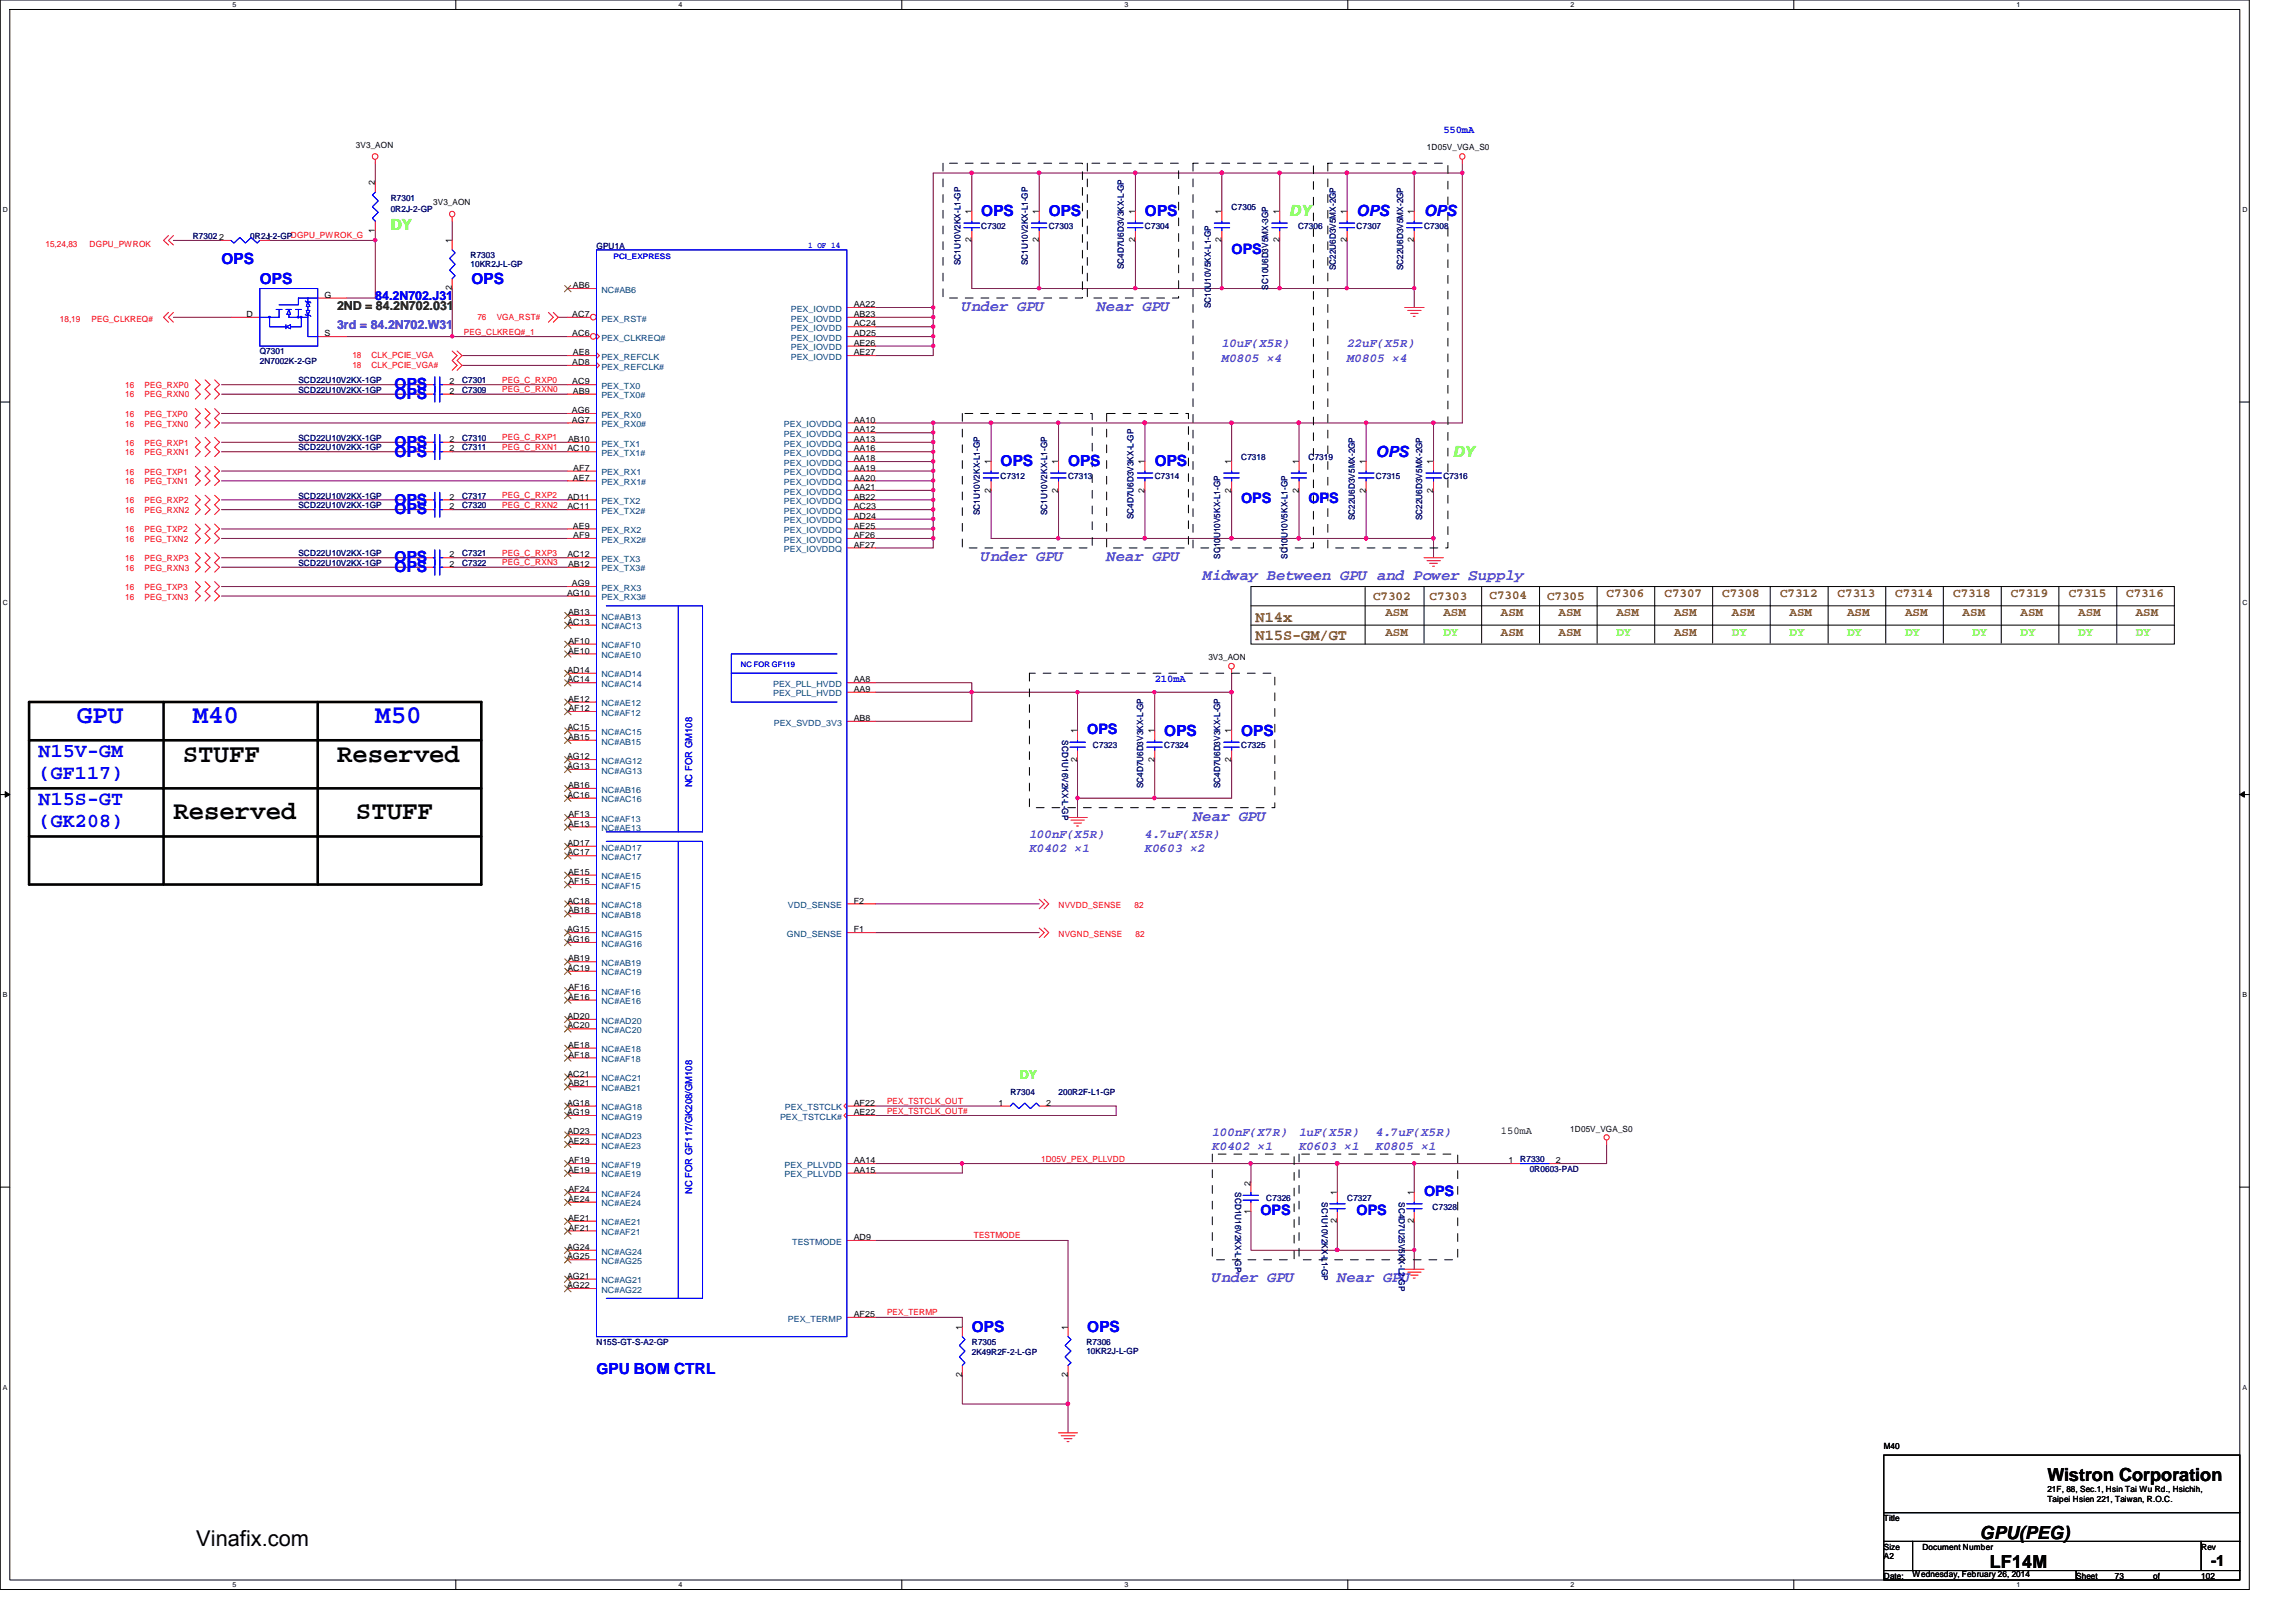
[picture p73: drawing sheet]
<svg xmlns="http://www.w3.org/2000/svg" width="297mm" height="210mm" viewBox="0 0 297 210" stroke-linecap="round" stroke-linejoin="round" font-family="sans-serif">
<defs><g id="words">
<g font-size="3.3" fill="#00f">
<text x="10" y="93.6">GPU</text>
<text x="24.9" y="93.6">M40</text>
<text x="48.6" y="93.6">M50</text>
</g>
<g font-size="3.3">
<text x="23.7" y="98.6">STUFF</text>
<text x="43.6" y="98.6">Reserved</text>
<text x="22.4" y="106">Reserved</text>
<text x="46.1" y="106">STUFF</text>
</g>
<text font-size="2.8" x="25.4" y="200.1">Vinafix.com</text>
<g font-size="2.6" fill="#00f">
<text x="5" y="97.9">N15V-GM</text>
<text x="5" y="100.8">(GF117)</text>
<text x="5" y="104.1">N15S-GT</text>
<text x="5" y="107">(GK208)</text>
</g>
<g font-size="2.3">
<text x="264.9" y="191.7">Wistron Corporation</text>
<text x="256.2" y="199.2">GPU(PEG)</text>
<text x="257.4" y="202.9">LF14M</text>
</g>
<g font-size="2" fill="#0f0">
<text x="50.5" y="29.7">DY</text>
<text x="166.8" y="28">DY</text>
<text x="188" y="59.1">DY</text>
</g>
<g font-size="2" fill="#00f">
<text x="127" y="28">OPS</text>
<text x="135.7" y="28">OPS</text>
<text x="148.1" y="28">OPS</text>
<text x="175.5" y="28">OPS</text>
<text x="184.2" y="28">OPS</text>
<text x="28.7" y="34.2">OPS</text>
<text x="33.6" y="36.7">OPS</text>
<text x="61" y="36.7">OPS</text>
<text x="51.1" y="51.6">OPS</text>
<text x="51.1" y="50.4">OPS</text>
<text x="51.1" y="57.9">OPS</text>
<text x="51.1" y="59.1">OPS</text>
<text x="178" y="59.1">OPS</text>
<text x="51.1" y="65.3">OPS</text>
<text x="129.5" y="60.3">OPS</text>
<text x="138.2" y="60.3">OPS</text>
<text x="149.4" y="60.3">OPS</text>
<text x="51.1" y="66.5">OPS</text>
<text x="51.1" y="72.8">OPS</text>
<text x="51.1" y="74">OPS</text>
<text x="150.6" y="95.2">OPS</text>
<text x="160.6" y="95.2">OPS</text>
<text x="125.7" y="172.3">OPS</text>
<text x="140.7" y="172.3">OPS</text>
<text x="77.2" y="177.8">GPU BOM CTRL</text>
</g>
<g font-size="2" fill="#8000ff">
<text x="124.5" y="40.3">Under GPU</text>
<text x="141.9" y="40.3">Near GPU</text>
<text x="127" y="72.6">Under GPU</text>
<text x="143.2" y="72.6">Near GPU</text>
<text x="155.6" y="75.1">Midway Between GPU and Power Supply</text>
<text x="154.3" y="106.2">Near GPU</text>
<text x="156.8" y="165.9">Under GPU</text>
<text x="173" y="165.9">Near GPU</text>
</g>
<g font-size="2" fill="#804000">
<text x="162.4" y="80.4">N14x</text>
<text x="162.4" y="82.8">N15S-GM/GT</text>
</g>
<text font-size="2" x="286" y="202.6">-1</text>
<g font-size="1.9" fill="#00f">
<text x="159.3" y="32.8">OPS</text>
<text x="160.6" y="65.2">OPS</text>
<text x="169.3" y="65.2">OPS</text>
<text x="140.7" y="95">OPS</text>
<text x="184.2" y="154.8">OPS</text>
<text x="163.1" y="157.3">OPS</text>
<text x="175.5" y="157.3">OPS</text>
</g>
<text font-size="1.6" fill="#008000" x="43.6" y="40.1">2ND = 84.2N702.031</text>
<text font-size="1.6" fill="#00f" x="48.6" y="38.9">84.2N702.J31</text>
<g font-size="1.6" fill="#8000ff">
<text x="43.6" y="42.6">3rd = 84.2N702.W31</text>
<text x="158.1" y="45">10uF(X5R)</text>
<text x="158.1" y="46.8">M0805 ×4</text>
<text x="174.3" y="45">22uF(X5R)</text>
<text x="174.3" y="46.8">M0805 ×4</text>
<text x="133.2" y="108.4">100nF(X5R)</text>
<text x="133.2" y="110.3">K0402 ×1</text>
<text x="148.1" y="108.4">4.7uF(X5R)</text>
<text x="148.1" y="110.3">K0603 ×2</text>
<text x="156.8" y="147">100nF(X7R)</text>
<text x="156.8" y="148.8">K0402 ×1</text>
<text x="168.1" y="147">1uF(X5R)</text>
<text x="168.1" y="148.8">K0603 ×1</text>
<text x="178" y="147">4.7uF(X5R)</text>
<text x="178" y="148.8">K0805 ×1</text>
</g>
<g font-size="1.6" fill="#804000">
<text x="177.6" y="77.6">C7302</text>
<text x="185" y="77.6">C7303</text>
<text x="192.7" y="77.5">C7304</text>
<text x="200.1" y="77.6">C7305</text>
<text x="207.9" y="77.3">C7306</text>
<text x="215.3" y="77.3">C7307</text>
<text x="222.8" y="77.3">C7308</text>
<text x="230.3" y="77.3">C7312</text>
<text x="237.7" y="77.3">C7313</text>
<text x="245.2" y="77.3">C7314</text>
<text x="252.7" y="77.3">C7318</text>
<text x="260.1" y="77.3">C7319</text>
<text x="267.6" y="77.3">C7315</text>
<text x="275.1" y="77.3">C7316</text>
<text x="179.2" y="79.8">ASM</text>
<text x="179.2" y="82.3">ASM</text>
<text x="186.7" y="79.8">ASM</text>
<text x="194.2" y="79.8">ASM</text>
<text x="194.2" y="82.3">ASM</text>
<text x="201.6" y="79.8">ASM</text>
<text x="201.6" y="82.3">ASM</text>
<text x="209.1" y="79.8">ASM</text>
<text x="216.6" y="82.3">ASM</text>
<text x="216.6" y="79.8">ASM</text>
<text x="224.1" y="79.8">ASM</text>
<text x="231.5" y="79.8">ASM</text>
<text x="239" y="79.8">ASM</text>
<text x="246.5" y="79.8">ASM</text>
<text x="253.9" y="79.8">ASM</text>
<text x="261.4" y="79.8">ASM</text>
<text x="268.9" y="79.8">ASM</text>
<text x="276.3" y="79.8">ASM</text>
</g>
<g font-size="1.6" fill="#80ff00">
<text x="186.7" y="82.3">DY</text>
<text x="209.1" y="82.3">DY</text>
<text x="224.1" y="82.3">DY</text>
<text x="231.5" y="82.3">DY</text>
<text x="239" y="82.3">DY</text>
<text x="246.5" y="82.3">DY</text>
<text x="255.2" y="82.3">DY</text>
<text x="261.4" y="82.3">DY</text>
<text x="268.9" y="82.3">DY</text>
<text x="276.3" y="82.3">DY</text>
</g>
<text font-size="1.6" fill="#0f0" x="131.9" y="139.7">DY</text>
<g font-size="1.4" fill="#00f">
<text x="186.7" y="17.3">550mA</text>
<text x="149.4" y="88.2">210mA</text>
</g>
<text font-size="1.4" x="194.2" y="146.7">150mA</text>
<g font-size="1.2" fill="#00f">
<text x="89.5" y="101.9" transform="rotate(-90 89.5 101.9)">NC FOR GM108</text>
<text x="89.5" y="154.6" transform="rotate(-90 89.5 154.6)">NC FOR GF117/GK208/GM108</text>
</g>
<g font-size="1.1">
<text x="46.1" y="19.1">3V3_AON</text>
<text x="184.6" y="19.5">1D05V_VGA_S0</text>
<text x="48.5" y="24" transform="rotate(-90 48.5 24)">2</text>
<text x="56" y="26.5">3V3_AON</text>
<text x="125.7" y="27.7" transform="rotate(-90 125.7 27.7)">1</text>
<text x="134.4" y="27.7" transform="rotate(-90 134.4 27.7)">1</text>
<text x="146.9" y="27.7" transform="rotate(-90 146.9 27.7)">1</text>
<text x="158" y="27.7" transform="rotate(-90 158 27.7)">1</text>
<text x="165.5" y="27.7" transform="rotate(-90 165.5 27.7)">1</text>
<text x="174.2" y="27.7" transform="rotate(-90 174.2 27.7)">1</text>
<text x="182.9" y="27.7" transform="rotate(-90 182.9 27.7)">1</text>
<text x="28.4" y="31.1">2</text>
<text x="34.5" y="31.1">1</text>
<text x="48.5" y="30.1" transform="rotate(-90 48.5 30.1)">1</text>
<text x="58.5" y="31.5" transform="rotate(-90 58.5 31.5)">1</text>
<text x="125.7" y="31.4" transform="rotate(-90 125.7 31.4)">2</text>
<text x="134.4" y="31.4" transform="rotate(-90 134.4 31.4)">2</text>
<text x="146.9" y="31.4" transform="rotate(-90 146.9 31.4)">2</text>
<text x="158" y="31.4" transform="rotate(-90 158 31.4)">2</text>
<text x="165.5" y="31.4" transform="rotate(-90 165.5 31.4)">2</text>
<text x="174.2" y="31.4" transform="rotate(-90 174.2 31.4)">2</text>
<text x="182.9" y="31.4" transform="rotate(-90 182.9 31.4)">2</text>
<text x="31.9" y="41">D</text>
<text x="42" y="38.5">G</text>
<text x="58.5" y="37.6" transform="rotate(-90 58.5 37.6)">2</text>
<text x="74" y="41">AC7</text>
<text x="74.1" y="37.3">AB6</text>
<text x="110.4" y="41">AB23</text>
<text x="110.4" y="39.8">AA22</text>
<text x="42" y="43.5">S</text>
<text x="74" y="47.2">AD8</text>
<text x="74" y="43.5">AC6</text>
<text x="74.1" y="46">AE8</text>
<text x="110.4" y="46">AE27</text>
<text x="110.4" y="43.5">AD25</text>
<text x="110.4" y="44.7">AE26</text>
<text x="110.4" y="42.2">AC24</text>
<text x="54.5" y="51">1</text>
<text x="54.5" y="49.7">1</text>
<text x="58.2" y="51">2</text>
<text x="58.2" y="49.7">2</text>
<text x="74" y="53.5">AG6</text>
<text x="74" y="49.7">AC9</text>
<text x="74.1" y="51">AB9</text>
<text x="54.5" y="57.2">1</text>
<text x="54.5" y="58.4">1</text>
<text x="58.2" y="57.2">2</text>
<text x="58.2" y="58.4">2</text>
<text x="73.4" y="58.4">AC10</text>
<text x="73.5" y="57.2">AB10</text>
<text x="74" y="54.7">AG7</text>
<text x="110.4" y="58.4">AA16</text>
<text x="110.4" y="54.7">AA10</text>
<text x="110.4" y="59.7">AA18</text>
<text x="110.4" y="56">AA12</text>
<text x="110.4" y="57.2">AA13</text>
<text x="54.5" y="64.6">1</text>
<text x="54.5" y="65.9">1</text>
<text x="58.2" y="64.6">2</text>
<text x="58.2" y="65.9">2</text>
<text x="73.4" y="65.9">AC11</text>
<text x="73.4" y="64.6">AD11</text>
<text x="74.1" y="62.2">AE7</text>
<text x="74.2" y="60.9">AF7</text>
<text x="110.4" y="65.9">AC23</text>
<text x="110.4" y="64.6">AB22</text>
<text x="110.4" y="60.9">AA19</text>
<text x="110.4" y="63.4">AA21</text>
<text x="110.4" y="62.2">AA20</text>
<text x="128.2" y="63.8" transform="rotate(-90 128.2 63.8)">2</text>
<text x="128.2" y="60.1" transform="rotate(-90 128.2 60.1)">1</text>
<text x="136.9" y="63.8" transform="rotate(-90 136.9 63.8)">2</text>
<text x="136.9" y="60.1" transform="rotate(-90 136.9 60.1)">1</text>
<text x="148.1" y="63.8" transform="rotate(-90 148.1 63.8)">2</text>
<text x="148.1" y="60.1" transform="rotate(-90 148.1 60.1)">1</text>
<text x="159.3" y="63.8" transform="rotate(-90 159.3 63.8)">2</text>
<text x="159.3" y="60.1" transform="rotate(-90 159.3 60.1)">1</text>
<text x="168" y="63.8" transform="rotate(-90 168 63.8)">2</text>
<text x="168" y="60.1" transform="rotate(-90 168 60.1)">1</text>
<text x="176.7" y="63.8" transform="rotate(-90 176.7 63.8)">2</text>
<text x="176.7" y="60.1" transform="rotate(-90 176.7 60.1)">1</text>
<text x="185.4" y="63.8" transform="rotate(-90 185.4 63.8)">2</text>
<text x="185.4" y="60.1" transform="rotate(-90 185.4 60.1)">1</text>
<text x="74.1" y="68.4">AE9</text>
<text x="74.2" y="69.6">AF9</text>
<text x="110.4" y="68.4">AE25</text>
<text x="110.4" y="70.9">AF27</text>
<text x="110.4" y="67.1">AD24</text>
<text x="110.4" y="69.6">AF26</text>
<text x="54.5" y="72.1">1</text>
<text x="54.5" y="73.4">1</text>
<text x="58.2" y="72.1">2</text>
<text x="58.2" y="73.4">2</text>
<text x="73.4" y="77.1">AG10</text>
<text x="73.4" y="72.1">AC12</text>
<text x="73.5" y="73.4">AB12</text>
<text x="74" y="75.9">AG9</text>
<text x="73.4" y="80.9">AC13</text>
<text x="73.5" y="79.6">AB13</text>
<text x="73.5" y="83.3">AF10</text>
<text x="73.4" y="88.3">AC14</text>
<text x="73.4" y="87.1">AD14</text>
<text x="73.5" y="84.6">AE10</text>
<text x="110.4" y="89.5">AA9</text>
<text x="110.4" y="88.3">AA8</text>
<text x="156.3" y="85.4">3V3_AON</text>
<text x="73.4" y="94.5">AC15</text>
<text x="73.5" y="95.8">AB15</text>
<text x="73.5" y="90.8">AE12</text>
<text x="73.5" y="92">AF12</text>
<text x="110.4" y="93.3">AB8</text>
<text x="139.4" y="94.9" transform="rotate(-90 139.4 94.9)">1</text>
<text x="149.3" y="94.9" transform="rotate(-90 149.3 94.9)">1</text>
<text x="159.3" y="94.9" transform="rotate(-90 159.3 94.9)">1</text>
<text x="73.4" y="99.5">AG13</text>
<text x="73.4" y="98.3">AG12</text>
<text x="73.5" y="102">AB16</text>
<text x="139.4" y="98.6" transform="rotate(-90 139.4 98.6)">2</text>
<text x="149.3" y="98.6" transform="rotate(-90 149.3 98.6)">2</text>
<text x="159.3" y="98.6" transform="rotate(-90 159.3 98.6)">2</text>
<text x="73.4" y="103.3">AC16</text>
<text x="73.5" y="107">AE13</text>
<text x="73.5" y="105.7">AF13</text>
<text x="73.4" y="110.7">AC17</text>
<text x="73.4" y="109.5">AD17</text>
<text x="73.5" y="113.2">AE15</text>
<text x="73.4" y="116.9">AC18</text>
<text x="73.5" y="118.2">AB18</text>
<text x="73.5" y="114.4">AF15</text>
<text x="110.4" y="116.9">F2</text>
<text x="73.4" y="121.9">AG16</text>
<text x="73.4" y="120.6">AG15</text>
<text x="73.4" y="125.6">AC19</text>
<text x="73.5" y="124.4">AB19</text>
<text x="110.4" y="120.6">F1</text>
<text x="73.4" y="131.9">AD20</text>
<text x="73.5" y="129.4">AE16</text>
<text x="73.5" y="128.1">AF16</text>
<text x="73.4" y="133.1">AC20</text>
<text x="73.5" y="135.6">AE18</text>
<text x="73.5" y="136.9">AF18</text>
<text x="73.4" y="143.1">AG18</text>
<text x="73.4" y="139.3">AC21</text>
<text x="73.5" y="140.6">AB21</text>
<text x="110.4" y="143.1">AF22</text>
<text x="129.2" y="143.1">1</text>
<text x="135.3" y="143.1">2</text>
<text x="73.4" y="144.3">AG19</text>
<text x="73.4" y="146.8">AD23</text>
<text x="73.5" y="148">AE23</text>
<text x="110.4" y="144.3">AE22</text>
<text x="203.2" y="146.4">1D05V_VGA_S0</text>
<text x="73.5" y="155.5">AE24</text>
<text x="73.5" y="151.8">AE19</text>
<text x="73.5" y="154.3">AF24</text>
<text x="73.5" y="150.5">AF19</text>
<text x="110.4" y="151.8">AA15</text>
<text x="110.4" y="150.5">AA14</text>
<text x="161.8" y="153.4" transform="rotate(-90 161.8 153.4)">2</text>
<text x="173" y="154.7" transform="rotate(-90 173 154.7)">1</text>
<text x="182.9" y="154.7" transform="rotate(-90 182.9 154.7)">1</text>
<text x="195.2" y="150.5">1</text>
<text x="201.3" y="150.5">2</text>
<text x="73.4" y="161.8">AG24</text>
<text x="73.5" y="158">AE21</text>
<text x="73.5" y="159.3">AF21</text>
<text x="110.4" y="160.5">AD9</text>
<text x="161.8" y="157.1" transform="rotate(-90 161.8 157.1)">1</text>
<text x="173" y="158.3" transform="rotate(-90 173 158.3)">2</text>
<text x="182.9" y="158.3" transform="rotate(-90 182.9 158.3)">2</text>
<text x="73.4" y="166.7">AG22</text>
<text x="73.4" y="165.5">AG21</text>
<text x="73.4" y="163">AG25</text>
<text x="110.4" y="170.4">AF25</text>
<text x="124.5" y="172.1" transform="rotate(-90 124.5 172.1)">1</text>
<text x="138.1" y="172.1" transform="rotate(-90 138.1 172.1)">1</text>
<text x="124.5" y="178.2" transform="rotate(-90 124.5 178.2)">2</text>
<text x="138.1" y="178.2" transform="rotate(-90 138.1 178.2)">2</text>
<text x="243.7" y="187.5">M40</text>
<text x="243.7" y="196.8">Title</text>
<text x="264.9" y="193.1">21F, 88, Sec.1, Hsin Tai Wu Rd., Hsichih,</text>
<text x="264.9" y="194.4">Taipei Hsien 221, Taiwan, R.O.C.</text>
<text x="243.7" y="201.8">A2</text>
<text x="243.7" y="200.5">Size</text>
<text x="248.7" y="200.5">Document Number</text>
<text x="284.8" y="200.5">Rev</text>
<text x="243.7" y="204.3">Date:</text>
<text x="247.4" y="204">Wednesday, February 26, 2014</text>
<text x="268.6" y="204.3">Sheet</text>
<text x="273.6" y="204.3">73</text>
<text x="278.6" y="204.3">of</text>
<text x="284.8" y="204.3">102</text>
</g>
<g font-size="1.1" fill="#000080">
<text x="50.5" y="26">R7301</text>
<text x="50.5" y="27.4">0R2J-2-GP</text>
<text x="127" y="29.7">C7302</text>
<text x="135.7" y="29.7">C7303</text>
<text x="148.1" y="29.7">C7304</text>
<text x="159.3" y="27.2">C7305</text>
<text x="167.9" y="29.7">C7306</text>
<text x="175.5" y="29.7">C7307</text>
<text x="184.2" y="29.7">C7308</text>
<text x="24.9" y="30.9">R7302</text>
<text x="32.4" y="30.9">0R2J-2-GPDGPU_PWROK_G</text>
<text x="60.9" y="33.4">R7303</text>
<text x="60.9" y="34.5">10KR2J-L-GP</text>
<text x="77.2" y="32.2">GPU1A</text>
<text x="124.2" y="34.3" transform="rotate(-90 124.2 34.3)">SC1U10V2KX-L1-GP</text>
<text x="133" y="34.3" transform="rotate(-90 133 34.3)">SC1U10V2KX-L1-GP</text>
<text x="145.4" y="34.8" transform="rotate(-90 145.4 34.8)">SC4D7U6D3V3KX-L-GP</text>
<text x="172.8" y="35" transform="rotate(-90 172.8 35)">SC22U6D3V5MX-2GP</text>
<text x="181.5" y="35" transform="rotate(-90 181.5 35)">SC22U6D3V5MX-2GP</text>
<text x="156.6" y="39.9" transform="rotate(-90 156.6 39.9)">SC10U10V5KX-L1-GP</text>
<text x="164.1" y="37.5" transform="rotate(-90 164.1 37.5)">SC10U6D3V5MX-3GP</text>
<text x="33.6" y="45.8">Q7301</text>
<text x="33.6" y="47.1">2N7002K-2-GP</text>
<text x="38.6" y="50.8">SCD22U10V2KX-1GP</text>
<text x="38.6" y="49.6">SCD22U10V2KX-1GP</text>
<text x="59.8" y="50.8">C7309</text>
<text x="59.8" y="49.6">C7301</text>
<text x="38.6" y="57.1">SCD22U10V2KX-1GP</text>
<text x="38.6" y="58.3">SCD22U10V2KX-1GP</text>
<text x="59.8" y="57.1">C7310</text>
<text x="59.8" y="58.3">C7311</text>
<text x="160.6" y="59.5">C7318</text>
<text x="169.3" y="59.5">C7319</text>
<text x="38.6" y="64.5">SCD22U10V2KX-1GP</text>
<text x="38.6" y="65.7">SCD22U10V2KX-1GP</text>
<text x="59.8" y="64.5">C7317</text>
<text x="59.8" y="65.7">C7320</text>
<text x="129.5" y="62">C7312</text>
<text x="138.2" y="62">C7313</text>
<text x="149.4" y="62">C7314</text>
<text x="178" y="62">C7315</text>
<text x="186.7" y="62">C7316</text>
<text x="38.6" y="72">SCD22U10V2KX-1GP</text>
<text x="59.8" y="72">C7321</text>
<text x="126.7" y="66.7" transform="rotate(-90 126.7 66.7)">SC1U10V2KX-L1-GP</text>
<text x="135.5" y="66.7" transform="rotate(-90 135.5 66.7)">SC1U10V2KX-L1-GP</text>
<text x="146.6" y="67.2" transform="rotate(-90 146.6 67.2)">SC4D7U6D3V3KX-L-GP</text>
<text x="175.3" y="67.3" transform="rotate(-90 175.3 67.3)">SC22U6D3V5MX-2GP</text>
<text x="184" y="67.3" transform="rotate(-90 184 67.3)">SC22U6D3V5MX-2GP</text>
<text x="38.6" y="73.2">SCD22U10V2KX-1GP</text>
<text x="59.8" y="73.2">C7322</text>
<text x="157.9" y="72.3" transform="rotate(-90 157.9 72.3)">SC10U10V5KX-L1-GP</text>
<text x="166.6" y="72.3" transform="rotate(-90 166.6 72.3)">SC10U10V5KX-L1-GP</text>
<text x="137.4" y="95.8" transform="rotate(90 137.4 95.8)">SCD1U16V2KX-L-GP</text>
<text x="141.4" y="96.9">C7323</text>
<text x="150.6" y="96.9">C7324</text>
<text x="160.6" y="96.9">C7325</text>
<text x="147.9" y="102" transform="rotate(-90 147.9 102)">SC4D7U6D3V3KX-L-GP</text>
<text x="157.9" y="102" transform="rotate(-90 157.9 102)">SC4D7U6D3V3KX-L-GP</text>
<text x="130.7" y="141.7">R7304</text>
<text x="136.9" y="141.7">200R2F-L1-GP</text>
<text x="159.8" y="154.3" transform="rotate(90 159.8 154.3)">SCD1U16V2KX-L-GP</text>
<text x="163.8" y="155.4">C7326</text>
<text x="171" y="155.6" transform="rotate(90 171 155.6)">SC1U10V2KX-L1-GP</text>
<text x="174.3" y="155.4">C7327</text>
<text x="181" y="155.6" transform="rotate(90 181 155.6)">SC4D7U25V5KX-L2-GP</text>
<text x="196.7" y="150.4">R7330</text>
<text x="197.9" y="151.6">0R0603-PAD</text>
<text x="185.3" y="156.6">C7328</text>
<text x="77.2" y="174">N15S-GT-S-A2-GP</text>
<text x="125.7" y="174">R7305</text>
<text x="125.7" y="175.3">2K49R2F-2-L-GP</text>
<text x="140.5" y="174">R7306</text>
<text x="140.5" y="175.2">10KR2J-L-GP</text>
</g>
<g font-size="1.1" fill="#f00">
<text x="5.9" y="31.9">15,24,83</text>
<text x="11.6" y="31.9">DGPU_PWROK</text>
<text x="7.7" y="41.6">18,19</text>
<text x="11.9" y="41.6">PEG_CLKREQ#</text>
<text x="61.8" y="41.4">76</text>
<text x="64.3" y="41.4">VGA_RST#</text>
<text x="45.6" y="47.6">18</text>
<text x="45.6" y="46.4">18</text>
<text x="48" y="47.6">CLK_PCIE_VGA#</text>
<text x="48" y="46.4">CLK_PCIE_VGA</text>
<text x="60" y="43.3">PEG_CLKREQ#_1</text>
<text x="16.2" y="50.2">16</text>
<text x="16.2" y="53.9">16</text>
<text x="16.2" y="51.4">16</text>
<text x="18.7" y="50.2">PEG_RXP0</text>
<text x="18.7" y="53.9">PEG_TXP0</text>
<text x="18.7" y="51.4">PEG_RXN0</text>
<text x="65" y="50.8">PEG_C_RXN0</text>
<text x="65" y="49.5">PEG_C_RXP0</text>
<text x="16.2" y="55.2">16</text>
<text x="16.2" y="58.9">16</text>
<text x="16.2" y="57.7">16</text>
<text x="18.7" y="55.2">PEG_TXN0</text>
<text x="18.7" y="58.9">PEG_RXN1</text>
<text x="18.7" y="57.7">PEG_RXP1</text>
<text x="65" y="58.2">PEG_C_RXN1</text>
<text x="65" y="57">PEG_C_RXP1</text>
<text x="16.2" y="65.2">16</text>
<text x="16.2" y="61.4">16</text>
<text x="16.2" y="62.7">16</text>
<text x="18.7" y="65.2">PEG_RXP2</text>
<text x="18.7" y="61.4">PEG_TXP1</text>
<text x="18.7" y="62.7">PEG_TXN1</text>
<text x="65" y="65.7">PEG_C_RXN2</text>
<text x="65" y="64.4">PEG_C_RXP2</text>
<text x="16.2" y="66.4">16</text>
<text x="16.2" y="70.1">16</text>
<text x="16.2" y="68.9">16</text>
<text x="18.7" y="66.4">PEG_RXN2</text>
<text x="18.7" y="70.1">PEG_TXN2</text>
<text x="18.7" y="68.9">PEG_TXP2</text>
<text x="65" y="71.9">PEG_C_RXP3</text>
<text x="16.2" y="73.9">16</text>
<text x="16.2" y="72.6">16</text>
<text x="16.2" y="77.6">16</text>
<text x="16.2" y="76.3">16</text>
<text x="18.7" y="73.9">PEG_RXN3</text>
<text x="18.7" y="72.6">PEG_RXP3</text>
<text x="18.7" y="77.6">PEG_TXN3</text>
<text x="18.7" y="76.3">PEG_TXP3</text>
<text x="65" y="73.2">PEG_C_RXN3</text>
<text x="136.9" y="117.5">NVVDD_SENSE</text>
<text x="146.8" y="117.5">82</text>
<text x="136.9" y="121.3">NVGND_SENSE</text>
<text x="146.9" y="121.3">82</text>
<text x="114.8" y="142.9">PEX_TSTCLK_OUT</text>
<text x="114.8" y="144.1">PEX_TSTCLK_OUT#</text>
<text x="134.7" y="150.3">1D05V_PEX_PLLVDD</text>
<text x="126" y="160.3">TESTMODE</text>
<text x="114.8" y="170.2">PEX_TERMP</text>
</g>
<text font-size="1.1" fill="#00f" x="104.6" y="32">1 OF 14</text>
<g font-size="1.1" fill="#004080">
<text x="77.8" y="41.6">PEX_RST#</text>
<text x="77.8" y="37.9">NC#AB6</text>
<text x="102.3" y="41.6">PEX_IOVDD</text>
<text x="102.3" y="40.3">PEX_IOVDD</text>
<text x="77.8" y="47.8">PEX_REFCLK#</text>
<text x="77.8" y="46.6">PEX_REFCLK</text>
<text x="77.8" y="44.1">PEX_CLKREQ#</text>
<text x="102.3" y="46.6">PEX_IOVDD</text>
<text x="102.3" y="44.1">PEX_IOVDD</text>
<text x="102.3" y="45.3">PEX_IOVDD</text>
<text x="102.3" y="42.8">PEX_IOVDD</text>
<text x="77.8" y="51.6">PEX_TX0#</text>
<text x="77.8" y="50.3">PEX_TX0</text>
<text x="77.8" y="59">PEX_TX1#</text>
<text x="77.8" y="57.8">PEX_TX1</text>
<text x="77.8" y="55.3">PEX_RX0#</text>
<text x="77.8" y="54.1">PEX_RX0</text>
<text x="101.4" y="59">PEX_IOVDDQ</text>
<text x="101.4" y="55.3">PEX_IOVDDQ</text>
<text x="101.4" y="56.6">PEX_IOVDDQ</text>
<text x="101.4" y="57.8">PEX_IOVDDQ</text>
<text x="77.8" y="65.2">PEX_TX2</text>
<text x="77.8" y="62.8">PEX_RX1#</text>
<text x="77.8" y="61.5">PEX_RX1</text>
<text x="101.4" y="60.3">PEX_IOVDDQ</text>
<text x="101.4" y="65.2">PEX_IOVDDQ</text>
<text x="101.4" y="61.5">PEX_IOVDDQ</text>
<text x="101.4" y="64">PEX_IOVDDQ</text>
<text x="101.4" y="62.8">PEX_IOVDDQ</text>
<text x="77.8" y="70.2">PEX_RX2#</text>
<text x="77.8" y="69">PEX_RX2</text>
<text x="77.8" y="66.5">PEX_TX2#</text>
<text x="101.4" y="69">PEX_IOVDDQ</text>
<text x="101.4" y="71.5">PEX_IOVDDQ</text>
<text x="101.4" y="67.7">PEX_IOVDDQ</text>
<text x="101.4" y="66.5">PEX_IOVDDQ</text>
<text x="101.4" y="70.2">PEX_IOVDDQ</text>
<text x="77.8" y="77.7">PEX_RX3#</text>
<text x="77.8" y="76.5">PEX_RX3</text>
<text x="77.8" y="74">PEX_TX3#</text>
<text x="77.8" y="72.7">PEX_TX3</text>
<text x="77.8" y="83.9">NC#AF10</text>
<text x="77.8" y="81.4">NC#AC13</text>
<text x="77.8" y="80.2">NC#AB13</text>
<text x="77.8" y="88.9">NC#AC14</text>
<text x="77.8" y="87.7">NC#AD14</text>
<text x="77.8" y="85.2">NC#AE10</text>
<text x="100" y="88.9">PEX_PLL_HVDD</text>
<text x="77.8" y="95.1">NC#AC15</text>
<text x="77.8" y="92.6">NC#AF12</text>
<text x="77.8" y="91.4">NC#AE12</text>
<text x="100" y="90.1">PEX_PLL_HVDD</text>
<text x="100.1" y="93.9">PEX_SVDD_3V3</text>
<text x="77.8" y="100.1">NC#AG13</text>
<text x="77.8" y="98.8">NC#AG12</text>
<text x="77.8" y="96.4">NC#AB15</text>
<text x="77.8" y="107.6">NC#AE13</text>
<text x="77.8" y="106.3">NC#AF13</text>
<text x="77.8" y="103.8">NC#AC16</text>
<text x="77.8" y="102.6">NC#AB16</text>
<text x="77.8" y="113.8">NC#AE15</text>
<text x="77.8" y="111.3">NC#AC17</text>
<text x="77.8" y="110.1">NC#AD17</text>
<text x="77.8" y="118.8">NC#AB18</text>
<text x="77.8" y="117.5">NC#AC18</text>
<text x="77.8" y="115">NC#AF15</text>
<text x="101.9" y="117.5">VDD_SENSE</text>
<text x="77.8" y="125">NC#AB19</text>
<text x="77.8" y="122.5">NC#AG16</text>
<text x="77.8" y="121.2">NC#AG15</text>
<text x="101.8" y="121.2">GND_SENSE</text>
<text x="77.8" y="130">NC#AE16</text>
<text x="77.8" y="128.7">NC#AF16</text>
<text x="77.8" y="126.2">NC#AC19</text>
<text x="77.8" y="137.5">NC#AF18</text>
<text x="77.8" y="136.2">NC#AE18</text>
<text x="77.8" y="133.7">NC#AC20</text>
<text x="77.8" y="132.5">NC#AD20</text>
<text x="77.8" y="143.7">NC#AG18</text>
<text x="77.8" y="141.2">NC#AB21</text>
<text x="77.8" y="139.9">NC#AC21</text>
<text x="101.6" y="143.7">PEX_TSTCLK</text>
<text x="77.8" y="148.6">NC#AE23</text>
<text x="77.8" y="147.4">NC#AD23</text>
<text x="77.8" y="144.9">NC#AG19</text>
<text x="100.9" y="144.9">PEX_TSTCLK#</text>
<text x="77.8" y="154.9">NC#AF24</text>
<text x="77.8" y="152.4">NC#AE19</text>
<text x="77.8" y="151.1">NC#AF19</text>
<text x="101.5" y="152.4">PEX_PLLVDD</text>
<text x="101.5" y="151.1">PEX_PLLVDD</text>
<text x="77.8" y="159.9">NC#AF21</text>
<text x="77.8" y="158.6">NC#AE21</text>
<text x="77.8" y="156.1">NC#AE24</text>
<text x="102.5" y="161.1">TESTMODE</text>
<text x="77.8" y="167.3">NC#AG22</text>
<text x="77.8" y="166.1">NC#AG21</text>
<text x="77.8" y="163.6">NC#AG25</text>
<text x="77.8" y="162.3">NC#AG24</text>
<text x="101.9" y="171">PEX_TERMP</text>
</g>
<g font-size="1" fill="#00f">
<text x="79.4" y="33.5">PCI_EXPRESS</text>
<text x="95.8" y="86.4">NC FOR GF119</text>
</g>
<g font-size=".9">
<text x="30.1" y=".9">5</text>
<text x="87.8" y=".9">4</text>
<text x="145.5" y=".9">3</text>
<text x="203.2" y=".9">2</text>
<text x="260.9" y=".9">1</text>
<text x=".4" y="27.4">D</text>
<text x="290.1" y="27.4">D</text>
<text x=".4" y="78.2">C</text>
<text x="290.1" y="78.2">C</text>
<text x=".4" y="129">B</text>
<text x="290.1" y="129">B</text>
<text x=".4" y="179.8">A</text>
<text x="290.1" y="179.8">A</text>
<text x="30.1" y="205.4">5</text>
<text x="87.8" y="205.4">4</text>
<text x="145.5" y="205.4">3</text>
<text x="203.2" y="205.4">2</text>
<text x="260.9" y="205.4">1</text>
</g>
</g></defs>
<path d="M0 0h291v205.7h-291zM1.3 1.2h288.5v203.3h-288.5z" fill="none" stroke="#000" stroke-width=".13"/>
<g fill="#fff">
<path d="M30.1 .1h.5v1h-.5z"/>
<path d="M30.1 204.6h.5v1h-.5z"/>
</g>
<path d="M59 0v1.2M59 204.5v1.2" fill="none" stroke="#000" stroke-width=".13"/>
<g fill="#fff">
<path d="M87.8 .1h.5v1h-.5z"/>
<path d="M87.8 204.6h.5v1h-.5z"/>
</g>
<path d="M116.7 0v1.2M116.7 204.5v1.2" fill="none" stroke="#000" stroke-width=".13"/>
<g fill="#fff">
<path d="M145.5 .1h.5v1h-.5z"/>
<path d="M145.5 204.6h.5v1h-.5z"/>
</g>
<path d="M174.4 0v1.2M174.4 204.5v1.2" fill="none" stroke="#000" stroke-width=".13"/>
<g fill="#fff">
<path d="M203.2 .1h.5v1h-.5z"/>
<path d="M203.2 204.6h.5v1h-.5z"/>
</g>
<path d="M232.1 0v1.2M232.1 204.5v1.2" fill="none" stroke="#000" stroke-width=".13"/>
<g fill="#fff">
<path d="M260.9 .1h.5v1h-.5z"/>
<path d="M260.9 204.6h.5v1h-.5z"/>
<path d="M.4 26.6h.6v1h-.6z"/>
<path d="M290.1 26.6h.6v1h-.6z"/>
<path d="M.4 77.4h.6v1h-.6z"/>
<path d="M290.1 77.4h.6v1h-.6z"/>
</g>
<path d="M0 52h1.3M289.8 52h1.2" fill="none" stroke="#000" stroke-width=".13"/>
<g fill="#fff">
<path d="M.4 128.2h.6v1h-.6z"/>
<path d="M290.1 128.2h.6v1h-.6z"/>
</g>
<path d="M0 102.8h1.3M.7 102.4l.6 .4-.6 .4zM289.8 102.8h1.2M289.8 102.8l.6-.4v.8z" fill="none" stroke="#000" stroke-width=".13"/>
<path d="M.7 102.4l.6 .4-.6 .4zM289.8 102.8l.6-.4v.8z" fill="#000"/>
<g fill="#fff">
<path d="M.4 179h.5v1h-.5z"/>
<path d="M290.1 179h.6v1h-.6z"/>
</g>
<path d="M0 153.6h1.3M289.8 153.6h1.2" fill="none" stroke="#000" stroke-width=".13"/>
<path d="M48.6 21.1v2.5M48.6 31.1v7.5" fill="none" stroke="#800040" stroke-width=".13"/>
<path d="M48.4 30.9h.3l.1 .2-.1 .1-.2 .1-.1-.1z" fill-rule="evenodd" fill="#f0f"/>
<path d="M48.4 30.9h.3l.1 .2-.1 .1-.2 .1-.1-.1z" fill="none" stroke="#f0f" stroke-width=".13"/>
<path d="M120.7 64.7v1.3" fill="none" stroke="#800040" stroke-width=".13"/>
<path d="M120.6 64.5h.3v.2v.1l-.2 .1-.1-.1z" fill-rule="evenodd" fill="#f0f"/>
<path d="M120.6 64.5h.3v.2v.1l-.2 .1-.1-.1z" fill="none" stroke="#f0f" stroke-width=".13"/>
<path d="M120.7 22.4v17.4M120.7 66v1.2M149.4 89.6h9.9" fill="none" stroke="#800040" stroke-width=".13"/>
<path d="M159.1 89.4h.4l.1 .2-.1 .1-.2 .1-.2-.1z" fill-rule="evenodd" fill="#f0f"/>
<path d="M159.1 89.4h.4l.1 .2-.1 .1-.2 .1-.2-.1z" fill="none" stroke="#f0f" stroke-width=".13"/>
<path d="M174.3 37.3h8.7" fill="none" stroke="#800040" stroke-width=".13"/>
<path d="M174.1 37.1h.3l.1 .2-.1 .1-.2 .1-.1-.1z" fill-rule="evenodd" fill="#f0f"/>
<path d="M174.1 37.1h.3l.1 .2-.1 .1-.2 .1-.1-.1z" fill="none" stroke="#f0f" stroke-width=".13"/>
<path d="M139.4 103.3h10" fill="none" stroke="#800040" stroke-width=".13"/>
<path d="M139.2 103.1h.3l.1 .2-.1 .1-.1 .1-.2-.1z" fill-rule="evenodd" fill="#f0f"/>
<path d="M139.2 103.1h.3l.1 .2-.1 .1-.1 .1-.2-.1z" fill="none" stroke="#f0f" stroke-width=".13"/>
<path d="M120.7 39.8v2.5M183 31.1v6.2M120.7 68.5v1.2" fill="none" stroke="#800040" stroke-width=".13"/>
<path d="M120.6 68.3h.3v.1v.1l-.2 .1-.1-.1z" fill-rule="evenodd" fill="#f0f"/>
<path d="M120.6 68.3h.3v.1v.1l-.2 .1-.1-.1z" fill="none" stroke="#f0f" stroke-width=".13"/>
<g fill="none" stroke="#800040" stroke-width=".13">
<path d="M183 22.4h6.2M59.8 46h13.6M59.8 47.3h13.6M113.3 54.7h7.4v1.3h-7.4M113.3 57.2h7.4M113.3 70.9h7.4M113.3 88.3h12.4v1.3M113.3 89.6h12.4M125.7 89.6v3.7h-12.4M113.3 150.6h11.2M124.5 150.6h37.3M124.5 150.6v1.2h-11.2"/>
<path d="M113.3 170.5h11.2v1.2M124.5 178v3.7h13.7v-3.7M138.2 160.5v11.2"/>
</g>
<path d="M124.3 150.4h.3l.1 .1-.1 .2-.1 .1-.2-.1z" fill-rule="evenodd" fill="#f0f"/>
<path d="M124.3 150.4h.3l.1 .1-.1 .2-.1 .1-.2-.1z" fill="none" stroke="#f0f" stroke-width=".13"/>
<path d="M113.3 160.5h24.9M138.2 181.7v3.7" fill="none" stroke="#800040" stroke-width=".13"/>
<path d="M138 181.5h.3l.1 .2-.1 .1-.2 .1-.1-.1z" fill-rule="evenodd" fill="#f0f"/>
<path d="M138 181.5h.3l.1 .2-.1 .1-.2 .1-.1-.1z" fill="none" stroke="#f0f" stroke-width=".13"/>
<path d="M113.3 59.7h7.4M113.3 58.5h7.4M120.7 56v1.2M113.3 61h7.4" fill="none" stroke="#800040" stroke-width=".13"/>
<path d="M120.6 55.8h.3v.2v.1l-.2 .1-.1-.1z" fill-rule="evenodd" fill="#f0f"/>
<path d="M120.6 55.8h.3v.2v.1l-.2 .1-.1-.1z" fill="none" stroke="#f0f" stroke-width=".13"/>
<path d="M113.3 69.7h7.4" fill="none" stroke="#800040" stroke-width=".13"/>
<path d="M120.6 69.5h.3v.1v.2l-.2 .1-.1-.1z" fill-rule="evenodd" fill="#f0f"/>
<path d="M120.6 69.5h.3v.1v.2l-.2 .1-.1-.1z" fill="none" stroke="#f0f" stroke-width=".13"/>
<path d="M113.3 68.5h7.4M113.3 67.2h7.4" fill="none" stroke="#800040" stroke-width=".13"/>
<path d="M120.6 67h.3v.1v.2l-.2 .1-.1-.1z" fill-rule="evenodd" fill="#f0f"/>
<path d="M120.6 67h.3v.1v.2l-.2 .1-.1-.1z" fill="none" stroke="#f0f" stroke-width=".13"/>
<path d="M113.3 66h7.4" fill="none" stroke="#800040" stroke-width=".13"/>
<path d="M120.6 65.8h.3v.1v.2l-.2 .1-.1-.1z" fill-rule="evenodd" fill="#f0f"/>
<path d="M120.6 65.8h.3v.1v.2l-.2 .1-.1-.1z" fill="none" stroke="#f0f" stroke-width=".13"/>
<path d="M113.3 64.7h7.4M113.3 63.5h7.4M113.3 62.2h7.4M139.4 89.6v5M149.4 89.6v5" fill="none" stroke="#800040" stroke-width=".13"/>
<path d="M149.2 89.4h.3l.1 .2-.1 .1-.2 .1-.1-.1z" fill-rule="evenodd" fill="#f0f"/>
<path d="M149.2 89.4h.3l.1 .2-.1 .1-.2 .1-.1-.1z" fill="none" stroke="#f0f" stroke-width=".13"/>
<path d="M159.3 87.1v2.5" fill="none" stroke="#800040" stroke-width=".13"/>
<path d="M159.1 89.4h.4l.1 .2-.1 .1-.2 .1-.2-.1z" fill-rule="evenodd" fill="#f0f"/>
<path d="M159.1 89.4h.4l.1 .2-.1 .1-.2 .1-.2-.1z" fill="none" stroke="#f0f" stroke-width=".13"/>
<path d="M125.7 89.6h13.7" fill="none" stroke="#800040" stroke-width=".13"/>
<path d="M125.5 89.4h.4v.2v.1l-.2 .1-.2-.1z" fill-rule="evenodd" fill="#f0f"/>
<path d="M125.5 89.4h.4v.2v.1l-.2 .1-.2-.1z" fill="none" stroke="#f0f" stroke-width=".13"/>
<path d="M176.7 54.7h8.8M113.3 117h21.1M113.3 120.7h21.1" fill="none" stroke="#800040" stroke-width=".13"/>
<path d="M176.6 54.5h.3v.2v.2h-.2h-.1z" fill-rule="evenodd" fill="#f0f"/>
<path d="M176.6 54.5h.3v.2v.2h-.2h-.1z" fill="none" stroke="#f0f" stroke-width=".13"/>
<path d="M185.5 69.7v2.5" fill="none" stroke="#800040" stroke-width=".13"/>
<path d="M185.3 69.5h.3l.1 .1-.1 .2-.2 .1-.1-.1z" fill-rule="evenodd" fill="#f0f"/>
<path d="M185.3 69.5h.3l.1 .1-.1 .2-.2 .1-.1-.1z" fill="none" stroke="#f0f" stroke-width=".13"/>
<path d="M165.6 22.4v4.9M183 37.3v2.5" fill="none" stroke="#800040" stroke-width=".13"/>
<path d="M182.8 37.1h.3l.1 .2-.1 .1-.1 .1-.2-.1z" fill-rule="evenodd" fill="#f0f"/>
<path d="M182.8 37.1h.3l.1 .2-.1 .1-.1 .1-.2-.1z" fill="none" stroke="#f0f" stroke-width=".13"/>
<path d="M174.3 22.4v4.9" fill="none" stroke="#800040" stroke-width=".13"/>
<path d="M174.1 22.2h.3l.1 .2-.1 .1-.2 .1-.1-.1z" fill-rule="evenodd" fill="#f0f"/>
<path d="M174.1 22.2h.3l.1 .2-.1 .1-.2 .1-.1-.1z" fill="none" stroke="#f0f" stroke-width=".13"/>
<path d="M146.9 22.4h-12.5v4.9" fill="none" stroke="#800040" stroke-width=".13"/>
<path d="M134.3 22.2h.3l.1 .2-.1 .1-.2 .1-.1-.1z" fill-rule="evenodd" fill="#f0f"/>
<path d="M134.3 22.2h.3l.1 .2-.1 .1-.2 .1-.1-.1z" fill="none" stroke="#f0f" stroke-width=".13"/>
<path d="M146.9 37.3h11.2" fill="none" stroke="#800040" stroke-width=".13"/>
<path d="M146.7 37.1h.3l.1 .2-.1 .1-.1 .1-.2-.1z" fill-rule="evenodd" fill="#f0f"/>
<path d="M146.7 37.1h.3l.1 .2-.1 .1-.1 .1-.2-.1z" fill="none" stroke="#f0f" stroke-width=".13"/>
<path d="M149.4 98.3v5" fill="none" stroke="#800040" stroke-width=".13"/>
<path d="M149.2 103.1h.3l.1 .2-.1 .1-.2 .1-.1-.1z" fill-rule="evenodd" fill="#f0f"/>
<path d="M149.2 103.1h.3l.1 .2-.1 .1-.2 .1-.1-.1z" fill="none" stroke="#f0f" stroke-width=".13"/>
<path d="M120.7 57.2v1.3" fill="none" stroke="#800040" stroke-width=".13"/>
<path d="M120.6 57h.3v.2v.2h-.2h-.1z" fill-rule="evenodd" fill="#f0f"/>
<path d="M120.6 57h.3v.2v.2h-.2h-.1z" fill="none" stroke="#f0f" stroke-width=".13"/>
<path d="M125.7 22.4h8.7M146.9 31.1v6.2h-12.5M158.1 31.1v6.2h7.5" fill="none" stroke="#800040" stroke-width=".13"/>
<path d="M157.9 37.1h.3l.1 .2-.1 .1-.1 .1-.2-.1z" fill-rule="evenodd" fill="#f0f"/>
<path d="M157.9 37.1h.3l.1 .2-.1 .1-.1 .1-.2-.1z" fill="none" stroke="#f0f" stroke-width=".13"/>
<path d="M158.1 22.4h7.5M165.6 31.1v6.2M189.2 21.1v1.3" fill="none" stroke="#800040" stroke-width=".13"/>
<path d="M157.9 22.2h.3l.1 .2-.1 .1-.1 .1-.2-.1z" fill-rule="evenodd" fill="#f0f"/>
<path d="M157.9 22.2h.3l.1 .2-.1 .1-.1 .1-.2-.1z" fill="none" stroke="#f0f" stroke-width=".13"/>
<path d="M120.7 58.5v1.2" fill="none" stroke="#800040" stroke-width=".13"/>
<path d="M120.6 58.3h.3v.2v.1l-.2 .1-.1-.1z" fill-rule="evenodd" fill="#f0f"/>
<path d="M120.6 58.3h.3v.2v.1l-.2 .1-.1-.1z" fill="none" stroke="#f0f" stroke-width=".13"/>
<path d="M183 22.4v4.9" fill="none" stroke="#800040" stroke-width=".13"/>
<path d="M182.8 22.2h.3l.1 .2-.1 .1-.1 .1-.2-.1z" fill-rule="evenodd" fill="#f0f"/>
<path d="M182.8 22.2h.3l.1 .2-.1 .1-.1 .1-.2-.1z" fill="none" stroke="#f0f" stroke-width=".13"/>
<path d="M146.9 22.4v4.9M113.3 43.6h7.4M113.3 44.8h7.4" fill="none" stroke="#800040" stroke-width=".13"/>
<path d="M146.7 22.2h.3l.1 .2-.1 .1-.1 .1-.2-.1z" fill-rule="evenodd" fill="#f0f"/>
<path d="M146.7 22.2h.3l.1 .2-.1 .1-.1 .1-.2-.1z" fill="none" stroke="#f0f" stroke-width=".13"/>
<path d="M134.4 31.1v6.2" fill="none" stroke="#800040" stroke-width=".13"/>
<path d="M134.3 37.1h.3l.1 .2-.1 .1-.2 .1-.1-.1z" fill-rule="evenodd" fill="#f0f"/>
<path d="M134.3 37.1h.3l.1 .2-.1 .1-.2 .1-.1-.1z" fill="none" stroke="#f0f" stroke-width=".13"/>
<path d="M146.9 22.4h11.2" fill="none" stroke="#800040" stroke-width=".13"/>
<path d="M157.9 22.2h.3l.1 .2-.1 .1-.1 .1-.2-.1z" fill-rule="evenodd" fill="#f0f"/>
<path d="M157.9 22.2h.3l.1 .2-.1 .1-.1 .1-.2-.1z" fill="none" stroke="#f0f" stroke-width=".13"/>
<path d="M158.1 22.4v4.9" fill="none" stroke="#800040" stroke-width=".13"/>
<path d="M157.9 22.2h.3l.1 .2-.1 .1-.1 .1-.2-.1z" fill-rule="evenodd" fill="#f0f"/>
<path d="M157.9 22.2h.3l.1 .2-.1 .1-.1 .1-.2-.1z" fill="none" stroke="#f0f" stroke-width=".13"/>
<path d="M174.3 31.1v6.2M120.7 63.5v1.2" fill="none" stroke="#800040" stroke-width=".13"/>
<path d="M120.6 63.3h.3v.1v.2l-.2 .1-.1-.1z" fill-rule="evenodd" fill="#f0f"/>
<path d="M120.6 63.3h.3v.1v.2l-.2 .1-.1-.1z" fill="none" stroke="#f0f" stroke-width=".13"/>
<path d="M120.7 62.2v1.3" fill="none" stroke="#800040" stroke-width=".13"/>
<path d="M120.6 62h.3v.2v.1l-.2 .1-.1-.1z" fill-rule="evenodd" fill="#f0f"/>
<path d="M120.6 62h.3v.2v.1l-.2 .1-.1-.1z" fill="none" stroke="#f0f" stroke-width=".13"/>
<path d="M120.7 61v1.2" fill="none" stroke="#800040" stroke-width=".13"/>
<path d="M120.6 60.8h.3v.1v.2l-.2 .1-.1-.1z" fill-rule="evenodd" fill="#f0f"/>
<path d="M120.6 60.8h.3v.1v.2l-.2 .1-.1-.1z" fill="none" stroke="#f0f" stroke-width=".13"/>
<path d="M120.7 59.7v1.3" fill="none" stroke="#800040" stroke-width=".13"/>
<path d="M120.6 59.5h.3v.2v.2h-.2h-.1z" fill-rule="evenodd" fill="#f0f"/>
<path d="M120.6 59.5h.3v.2v.2h-.2h-.1z" fill="none" stroke="#f0f" stroke-width=".13"/>
<path d="M58.5 28.6v2.5M165.6 22.4h8.7" fill="none" stroke="#800040" stroke-width=".13"/>
<path d="M165.4 22.2h.3l.1 .2-.1 .1-.2 .1-.1-.1z" fill-rule="evenodd" fill="#f0f"/>
<path d="M165.4 22.2h.3l.1 .2-.1 .1-.2 .1-.1-.1z" fill="none" stroke="#f0f" stroke-width=".13"/>
<path d="M165.6 37.3h8.7" fill="none" stroke="#800040" stroke-width=".13"/>
<path d="M165.4 37.1h.3l.1 .2-.1 .1-.2 .1-.1-.1z" fill-rule="evenodd" fill="#f0f"/>
<path d="M165.4 37.1h.3l.1 .2-.1 .1-.2 .1-.1-.1z" fill="none" stroke="#f0f" stroke-width=".13"/>
<path d="M120.7 44.8v1.2h-7.4M120.7 67.2v1.3" fill="none" stroke="#800040" stroke-width=".13"/>
<path d="M120.6 44.6h.3v.1v.2l-.2 .1-.1-.1z" fill-rule="evenodd" fill="#f0f"/>
<path d="M120.6 44.6h.3v.1v.2l-.2 .1-.1-.1z" fill="none" stroke="#f0f" stroke-width=".13"/>
<path d="M58.5 37.3v6.3h14.9M125.7 22.4v4.9" fill="none" stroke="#800040" stroke-width=".13"/>
<path d="M125.5 22.2h.4v.2v.1l-.2 .1-.2-.1z" fill-rule="evenodd" fill="#f0f"/>
<path d="M125.5 22.2h.4v.2v.1l-.2 .1-.2-.1z" fill="none" stroke="#f0f" stroke-width=".13"/>
<path d="M168.1 69.7h8.6" fill="none" stroke="#800040" stroke-width=".13"/>
<path d="M167.9 69.5h.3v.1v.2l-.2 .1-.1-.1z" fill-rule="evenodd" fill="#f0f"/>
<path d="M167.9 69.5h.3v.1v.2l-.2 .1-.1-.1z" fill="none" stroke="#f0f" stroke-width=".13"/>
<path d="M120.7 22.4h5M125.7 31.1v6.2h8.7M72.2 41.1h1.2M161.8 150.6h11.2v3.7M161.8 156.8v5h11.2M183 150.6h12.4" fill="none" stroke="#800040" stroke-width=".13"/>
<path d="M172.8 150.4h.3l.1 .1-.1 .2-.1 .1-.2-.1z" fill-rule="evenodd" fill="#f0f"/>
<path d="M172.8 150.4h.3l.1 .1-.1 .2-.1 .1-.2-.1z" fill="none" stroke="#f0f" stroke-width=".13"/>
<path d="M161.6 150.4h.3l.1 .1-.1 .2-.1 .1-.2-.1z" fill-rule="evenodd" fill="#f0f"/>
<path d="M161.6 150.4h.3l.1 .1-.1 .2-.1 .1-.2-.1z" fill="none" stroke="#f0f" stroke-width=".13"/>
<path d="M120.7 42.3v1.3M173 150.6h10" fill="none" stroke="#800040" stroke-width=".13"/>
<path d="M182.8 150.4h.3l.1 .1-.1 .2-.1 .1-.2-.1z" fill-rule="evenodd" fill="#f0f"/>
<path d="M182.8 150.4h.3l.1 .1-.1 .2-.1 .1-.2-.1z" fill="none" stroke="#f0f" stroke-width=".13"/>
<path d="M172.8 150.4h.3l.1 .1-.1 .2-.1 .1-.2-.1z" fill-rule="evenodd" fill="#f0f"/>
<path d="M172.8 150.4h.3l.1 .1-.1 .2-.1 .1-.2-.1z" fill="none" stroke="#f0f" stroke-width=".13"/>
<path d="M161.8 150.6v2.5M173 158v3.8M183 150.6v3.7" fill="none" stroke="#800040" stroke-width=".13"/>
<path d="M172.8 161.6h.3l.1 .2-.1 .1-.1 .1-.2-.1z" fill-rule="evenodd" fill="#f0f"/>
<path d="M172.8 161.6h.3l.1 .2-.1 .1-.1 .1-.2-.1z" fill="none" stroke="#f0f" stroke-width=".13"/>
<path d="M185.5 54.7v5" fill="none" stroke="#800040" stroke-width=".13"/>
<path d="M185.3 54.5h.3l.1 .2-.1 .2h-.2h-.1z" fill-rule="evenodd" fill="#f0f"/>
<path d="M185.3 54.5h.3l.1 .2-.1 .2h-.2h-.1z" fill="none" stroke="#f0f" stroke-width=".13"/>
<path d="M168.1 54.7h8.6" fill="none" stroke="#800040" stroke-width=".13"/>
<path d="M167.9 54.5h.3v.2v.2h-.2h-.1z" fill-rule="evenodd" fill="#f0f"/>
<path d="M167.9 54.5h.3v.2v.2h-.2h-.1z" fill="none" stroke="#f0f" stroke-width=".13"/>
<path d="M128.2 54.7h8.7v5M159.3 54.7v5M176.7 54.7v5M148.1 69.7h11.2" fill="none" stroke="#800040" stroke-width=".13"/>
<path d="M147.9 69.5h.4v.1v.2l-.2 .1-.2-.1z" fill-rule="evenodd" fill="#f0f"/>
<path d="M147.9 69.5h.4v.1v.2l-.2 .1-.2-.1z" fill="none" stroke="#f0f" stroke-width=".13"/>
<path d="M136.9 54.7h11.2" fill="none" stroke="#800040" stroke-width=".13"/>
<path d="M147.9 54.5h.4v.2v.2h-.2h-.2z" fill-rule="evenodd" fill="#f0f"/>
<path d="M147.9 54.5h.4v.2v.2h-.2h-.2z" fill="none" stroke="#f0f" stroke-width=".13"/>
<path d="M136.7 54.5h.3l.1 .2-.1 .2h-.1h-.2z" fill-rule="evenodd" fill="#f0f"/>
<path d="M136.7 54.5h.3l.1 .2-.1 .2h-.1h-.2z" fill="none" stroke="#f0f" stroke-width=".13"/>
<path d="M136.9 69.7h11.2" fill="none" stroke="#800040" stroke-width=".13"/>
<path d="M136.7 69.5h.3l.1 .1-.1 .2-.1 .1-.2-.1z" fill-rule="evenodd" fill="#f0f"/>
<path d="M136.7 69.5h.3l.1 .1-.1 .2-.1 .1-.2-.1z" fill="none" stroke="#f0f" stroke-width=".13"/>
<path d="M176.7 63.5v6.2" fill="none" stroke="#800040" stroke-width=".13"/>
<path d="M176.6 69.5h.3v.1v.2l-.2 .1-.1-.1z" fill-rule="evenodd" fill="#f0f"/>
<path d="M176.6 69.5h.3v.1v.2l-.2 .1-.1-.1z" fill="none" stroke="#f0f" stroke-width=".13"/>
<path d="M159.3 54.7h-11.2v5" fill="none" stroke="#800040" stroke-width=".13"/>
<path d="M147.9 54.5h.4v.2v.2h-.2h-.2z" fill-rule="evenodd" fill="#f0f"/>
<path d="M147.9 54.5h.4v.2v.2h-.2h-.2z" fill="none" stroke="#f0f" stroke-width=".13"/>
<path d="M113.3 39.8h7.4M168.1 54.7v5M136.9 63.5v6.2M148.1 63.5v6.2M159.3 63.5v6.2M168.1 63.5v6.2" fill="none" stroke="#800040" stroke-width=".13"/>
<path d="M120.6 39.6h.3v.2v.1l-.2 .1-.1-.1z" fill-rule="evenodd" fill="#f0f"/>
<path d="M120.6 39.6h.3v.2v.1l-.2 .1-.1-.1z" fill="none" stroke="#f0f" stroke-width=".13"/>
<path d="M113.3 42.3h7.4M120.7 69.7v1.2" fill="none" stroke="#800040" stroke-width=".13"/>
<path d="M120.6 42.1h.3v.1v.2l-.2 .1-.1-.1z" fill-rule="evenodd" fill="#f0f"/>
<path d="M120.6 42.1h.3v.1v.2l-.2 .1-.1-.1z" fill="none" stroke="#f0f" stroke-width=".13"/>
<path d="M113.3 41.1h7.4" fill="none" stroke="#800040" stroke-width=".13"/>
<path d="M120.6 40.9h.3v.1v.2l-.2 .1-.1-.1z" fill-rule="evenodd" fill="#f0f"/>
<path d="M120.6 40.9h.3v.1v.2l-.2 .1-.1-.1z" fill="none" stroke="#f0f" stroke-width=".13"/>
<path d="M159.3 69.7h8.8" fill="none" stroke="#800040" stroke-width=".13"/>
<path d="M167.9 69.5h.3v.1v.2l-.2 .1-.1-.1z" fill-rule="evenodd" fill="#f0f"/>
<path d="M167.9 69.5h.3v.1v.2l-.2 .1-.1-.1z" fill="none" stroke="#f0f" stroke-width=".13"/>
<path d="M159.1 69.5h.4l.1 .1-.1 .2-.2 .1-.2-.1z" fill-rule="evenodd" fill="#f0f"/>
<path d="M159.1 69.5h.4l.1 .1-.1 .2-.2 .1-.2-.1z" fill="none" stroke="#f0f" stroke-width=".13"/>
<path d="M159.3 54.7h8.8" fill="none" stroke="#800040" stroke-width=".13"/>
<path d="M167.9 54.5h.3v.2v.2h-.2h-.1z" fill-rule="evenodd" fill="#f0f"/>
<path d="M167.9 54.5h.3v.2v.2h-.2h-.1z" fill="none" stroke="#f0f" stroke-width=".13"/>
<path d="M159.1 54.5h.4l.1 .2-.1 .2h-.2h-.2z" fill-rule="evenodd" fill="#f0f"/>
<path d="M159.1 54.5h.4l.1 .2-.1 .2h-.2h-.2z" fill="none" stroke="#f0f" stroke-width=".13"/>
<path d="M128.2 54.7v5" fill="none" stroke="#800040" stroke-width=".13"/>
<path d="M128 54.5h.4v.2v.2h-.2h-.2z" fill-rule="evenodd" fill="#f0f"/>
<path d="M128 54.5h.4v.2v.2h-.2h-.2z" fill="none" stroke="#f0f" stroke-width=".13"/>
<path d="M128.2 63.5v6.2h8.7M173 161.8h10" fill="none" stroke="#800040" stroke-width=".13"/>
<path d="M172.8 161.6h.3l.1 .2-.1 .1-.1 .1-.2-.1z" fill-rule="evenodd" fill="#f0f"/>
<path d="M172.8 161.6h.3l.1 .2-.1 .1-.1 .1-.2-.1z" fill="none" stroke="#f0f" stroke-width=".13"/>
<path d="M120.7 43.6v1.2" fill="none" stroke="#800040" stroke-width=".13"/>
<path d="M120.6 43.4h.3v.1v.2h-.2h-.1z" fill-rule="evenodd" fill="#f0f"/>
<path d="M120.6 43.4h.3v.1v.2h-.2h-.1z" fill="none" stroke="#f0f" stroke-width=".13"/>
<path d="M174.3 22.4h8.7" fill="none" stroke="#800040" stroke-width=".13"/>
<path d="M174.1 22.2h.3l.1 .2-.1 .1-.2 .1-.1-.1z" fill-rule="evenodd" fill="#f0f"/>
<path d="M174.1 22.2h.3l.1 .2-.1 .1-.2 .1-.1-.1z" fill="none" stroke="#f0f" stroke-width=".13"/>
<path d="M139.4 89.6h10M159.3 89.6v5M159.3 98.3v5h-9.9" fill="none" stroke="#800040" stroke-width=".13"/>
<path d="M139.2 89.4h.3l.1 .2-.1 .1-.1 .1-.2-.1z" fill-rule="evenodd" fill="#f0f"/>
<path d="M139.2 89.4h.3l.1 .2-.1 .1-.1 .1-.2-.1z" fill="none" stroke="#f0f" stroke-width=".13"/>
<path d="M120.7 54.7h7.5" fill="none" stroke="#800040" stroke-width=".13"/>
<path d="M120.6 54.5h.3v.2v.2h-.2h-.1z" fill-rule="evenodd" fill="#f0f"/>
<path d="M120.6 54.5h.3v.2v.2h-.2h-.1z" fill="none" stroke="#f0f" stroke-width=".13"/>
<path d="M183 158v6.3" fill="none" stroke="#800040" stroke-width=".13"/>
<path d="M182.8 161.6h.3l.1 .2-.1 .1-.1 .1-.2-.1z" fill-rule="evenodd" fill="#f0f"/>
<path d="M182.8 161.6h.3l.1 .2-.1 .1-.1 .1-.2-.1z" fill="none" stroke="#f0f" stroke-width=".13"/>
<path d="M44.8 38.6h3.8M44.8 43.6h13.7M139.4 98.3v7.5M113.3 143.1h16.2M135.7 143.1h8.7v1.3h-31.1" fill="none" stroke="#800040" stroke-width=".13"/>
<path d="M58.3 43.4h.3l.1 .1-.1 .2h-.1h-.2z" fill-rule="evenodd" fill="#f0f"/>
<path d="M58.3 43.4h.3l.1 .1-.1 .2h-.1h-.2z" fill="none" stroke="#f0f" stroke-width=".13"/>
<g fill="none" stroke="#800040" stroke-width=".13">
<path d="M22.4 31.1h6.3M48.6 29.8v1.3h-13.7M22.4 41.1h7.5M28.7 53.5h44.7M28.7 54.7h44.7M28.7 57.2h26.1M28.7 58.5h26.1M28.7 49.8h26.1M28.7 51h26.1M58.5 58.5h14.9M58.5 57.2h14.9M58.5 51h14.9"/>
<path d="M58.5 49.8h14.9M28.7 68.5h44.7M28.7 77.1h44.7M28.7 75.9h44.7M28.7 62.2h44.7M28.7 61h44.7M28.7 69.7h44.7M28.7 64.7h26.1M28.7 73.4h26.1M28.7 72.2h26.1M28.7 66h26.1M58.5 66h14.9"/>
<path d="M58.5 64.7h14.9M58.5 73.4h14.9M58.5 72.2h14.9M176.7 69.7h8.8"/>
</g>
<path d="M176.6 69.5h.3v.1v.2l-.2 .1-.1-.1z" fill-rule="evenodd" fill="#f0f"/>
<path d="M176.6 69.5h.3v.1v.2l-.2 .1-.1-.1z" fill="none" stroke="#f0f" stroke-width=".13"/>
<path d="M189.2 22.4v32.3h-3.7M185.5 63.5v6.2" fill="none" stroke="#800040" stroke-width=".13"/>
<path d="M189 22.2h.3l.1 .2-.1 .1-.1 .1-.2-.1z" fill-rule="evenodd" fill="#f0f"/>
<path d="M189 22.2h.3l.1 .2-.1 .1-.1 .1-.2-.1z" fill="none" stroke="#f0f" stroke-width=".13"/>
<path d="M207.9 148.1v2.5h-6.3" fill="none" stroke="#800040" stroke-width=".13"/>
<g fill="none" stroke="#f00" stroke-width=".13">
<path d="M21.8 30.5l-.6 .6 .6 .6M22.4 30.5l-.6 .6 .6 .6M48.6 20.7v.4M58.5 28.1v.5M181.7 39.8h2.5M189.2 20.7v.4M21.8 40.4l-.6 .7 .6 .6M22.4 40.4l-.6 .7 .6 .6M25.3 49.1l.6 .7-.6 .6 .6 .6-.6 .6M25.3 52.9l.6 .6-.6 .6 .6 .6-.6 .7M25.3 56.6l.6 .6-.6 .7 .6 .6-.6 .6M26.5 49.1l.7 .7-.7 .6 .7 .6-.7 .6"/>
<path d="M26.5 52.9l.7 .6-.7 .6 .7 .6-.7 .7M26.5 56.6l.7 .6-.7 .7 .7 .6-.7 .6M27.8 49.1l.6 .7-.6 .6 .6 .6-.6 .6M27.8 52.9l.6 .6-.6 .6 .6 .6-.6 .7M27.8 56.6l.6 .6-.6 .7 .6 .6-.6 .6M54.8 57.2h1.2M57.3 57.2h1.2M58.5 45.4l.6 .6-.6 .7 .6 .6-.6 .6M59.1 45.4l.7 .6-.7 .7 .7 .6-.7 .6M70.9 40.4l.7 .7-.7 .6M71.6 40.4l.6 .7-.6 .6M73.4 57.2h3.8"/>
<path d="M73.4 58.5h3.8M73.4 54.7h3.8M73.4 53.5h3.8M73.4 51h3.8M73.4 49.8h3.8M73.4 47.3h3.8M73.4 46h3.8M77.2 46.9l.4 .4-.4 .4M77.2 45.6l.4 .4-.4 .4M77.2 43.2l.4 .4-.4 .3M128.2 59.7v1.3M159.3 59.7v1.3"/>
<path d="M182.1 40.2h1.8M182.5 40.6h1M182.8 40.9h.3M25.3 64.1l.6 .6-.6 .6 .6 .7-.6 .6M25.3 71.5l.6 .7-.6 .6 .6 .6-.6 .6M25.3 67.8l.6 .7-.6 .5 .6 .7-.6 .6M25.3 75.3l.6 .6-.6 .6 .6 .6-.6 .7M25.3 60.4l.6 .6-.6 .6 .6 .6-.6 .6M26.5 64.1l.7 .6-.7 .6 .7 .7-.7 .6M26.5 71.5l.7 .7-.7 .6 .7 .6-.7 .6M26.5 67.8l.7 .7-.7 .5 .7 .7-.7 .6M26.5 75.3l.7 .6-.7 .6 .7 .6-.7 .7"/>
<path d="M26.5 60.4l.7 .6-.7 .6 .7 .6-.7 .6M27.8 64.1l.6 .6-.6 .6 .6 .7-.6 .6M27.8 71.5l.6 .7-.6 .6 .6 .6-.6 .6M27.8 67.8l.6 .7-.6 .5 .6 .7-.6 .6M27.8 75.3l.6 .6-.6 .6 .6 .6-.6 .7M27.8 60.4l.6 .6-.6 .6 .6 .6-.6 .6M54.8 64.7h1.2M54.8 72.2h1.2M54.8 73.4h1.2M57.3 64.7h1.2M57.3 72.2h1.2M57.3 73.4h1.2"/>
<path d="M73.4 64.7h3.8M73.4 72.2h3.8M73.4 73.4h3.8M73.4 79.6h3.8M73.4 77.1h3.8M73.4 75.9h3.8M73.4 69.7h3.8M73.4 68.5h3.8M73.4 66h3.8M73.4 62.2h3.8M73.4 61h3.8M128.2 62.2v1.3"/>
<path d="M159.3 62.2v1.3M184.2 72.2h2.5M184.6 72.6h1.7M185 72.9h1M185.3 73.3h.3M73.4 99.6h3.8M73.4 98.3h3.8M73.4 95.8h3.8M73.4 94.6h3.8M73.4 92.1h3.8M73.4 90.8h3.8M73.4 88.3h3.8"/>
<path d="M73.4 87.1h3.8M73.4 84.6h3.8M73.4 83.4h3.8M73.4 80.9h3.8M159.3 86.6v.5M73.4 118.2h3.8M73.4 117h3.8M73.4 114.5h3.8M73.4 113.2h3.8M73.4 110.7h3.8M73.4 109.5h3.8M73.4 107h3.8"/>
<path d="M73.4 105.8h3.8M73.4 103.3h3.8M73.4 102h3.8M134.4 116.4l.7 .6-.7 .6M135.1 116.4l.6 .6-.6 .6M138.2 105.8h2.5M138.6 106.1h1.7M138.9 106.5h1M139.3 106.9h.2M73.4 139.4h3.8M73.4 136.9h3.8M73.4 135.6h3.8"/>
<path d="M73.4 133.1h3.8M73.4 131.9h3.8M73.4 129.4h3.8M73.4 128.2h3.8M73.4 125.7h3.8M73.4 124.5h3.8M73.4 122h3.8M73.4 120.7h3.8M134.4 120.1l.7 .6-.7 .6M135.1 120.1l.6 .6-.6 .6M73.4 159.3h3.8M73.4 158h3.8"/>
<path d="M73.4 155.6h3.8M73.4 154.3h3.8M73.4 151.8h3.8M73.4 150.6h3.8M73.4 148.1h3.8M73.4 146.9h3.8M73.4 144.4h3.8M73.4 143.1h3.8M73.4 140.6h3.8M207.9 147.6v.5M73.4 166.8h3.8M73.4 165.5h3.8"/>
<path d="M73.4 163h3.8M73.4 161.8h3.8M181.7 164.3h2.5M182.1 164.6h1.8M182.5 165h1M182.8 165.4h.3M136.9 185.4h2.5M137.3 185.8h1.8M137.7 186.2h1M138 186.6h.3"/>
<circle cx="48.5" cy="20.3" r=".37"/>
<circle cx="58.5" cy="27.7" r=".35"/>
<circle cx="189.2" cy="20.3" r=".35"/>
<circle cx="159.3" cy="86.2" r=".37"/>
<circle cx="207.8" cy="147.2" r=".34"/>
</g>
<g fill="none" stroke="#000" stroke-width=".13">
<path d="M161.8 78.4h119.5M161.8 75.9h119.5v7.5h-119.5zM176.6 76v7.4M184.2 75.9v7.3M191.7 75.9v7.3M199.2 75.9v7.3M206.6 75.9v7.3M214.1 75.9v7.3M221.6 75.9v7.3M229 75.9v7.3M236.5 75.9v7.3M244 75.9v7.3"/>
<path d="M251.4 75.9v7.3M258.9 75.9v7.3M266.4 75.9v7.3M273.9 75.9v7.3M161.8 80.9h119.5M243.7 188.3h46.1v7.4h-46.1zM243.7 195.7h46.1v3.8h-46.1zM243.7 199.5h3.7v3.7h-3.7zM247.4 199.5h37.4v3.7h-37.4zM284.8 199.5h5v3.7h-5zM243.7 203.2h24.9v1.3h-24.9zM268.6 203.2h21.2v1.3h-21.2z"/>
</g>
<path d="M122 21.1h18v17.5h-18zM140.7 21.1h11.8v17.5h-11.8zM154.3 21.1h15.6v49.8h-15.6zM171.8 21.1h15.5v49.8h-15.5zM124.5 53.5h16.8v17.4h-16.8zM143.2 53.5h10.6v17.4h-10.6zM133.2 87.1h31.7v17.4h-31.7zM156.8 149.4h10.6v13.6h-10.6zM168.1 149.4h20.5v13.6h-20.5z" fill="none" stroke="#000" stroke-width=".13" stroke-dasharray="1 1 1 1 1 1 1 1"/>
<path d="M3.8 90.8h58.5v23.7h-58.5zM3.8 95.8h58.5M21.2 90.8v23.7M41.1 90.8v23.7M3.8 102h58.5M3.8 108.2h58.5" fill="none" stroke="#000" stroke-width=".34"/>
<g fill="none" stroke="#00f" stroke-width=".13">
<path d="M56 57.2h.3M56.3 56.2v2.1M56.9 56.2v2.1M56.9 57.2h.4M56 64.7h.3M56 72.2h.3M56 73.4h.3M56.3 63.7v2M56.3 71.2v2M56.3 72.4v2M56.9 63.7v2M56.9 71.2v2"/>
<path d="M56.9 72.4v2M56.9 64.7h.4M56.9 72.2h.4M56.9 73.4h.4M127.2 61.8h2M127.2 61.2h2M128.2 61v.2M128.2 61.8v.4M158.3 61.2h2M158.3 61.8h2M159.3 61v.2M159.3 61.8v.4"/>
</g>
<g fill="none" stroke="#804000" stroke-width=".13">
<path d="M73.1 79.2l.8 .9M73.8 79.2l-.8 .9M73.1 99.2l.8 .8M73.1 97.9l.8 .8M73.1 95.4l.8 .8M73.1 94.2l.8 .8M73.1 91.7l.8 .8M73.1 90.5l.8 .8M73.1 88l.8 .8M73.1 86.7l.8 .8M73.1 84.2l.8 .8M73.1 83l.8 .8"/>
<path d="M73.1 80.5l.8 .8M73.8 99.2l-.8 .8M73.8 97.9l-.8 .8M73.8 95.4l-.8 .8M73.8 94.2l-.8 .8M73.8 91.7l-.8 .8M73.8 90.5l-.8 .8M73.8 88l-.8 .8M73.8 86.7l-.8 .8M73.8 84.2l-.8 .8M73.8 83l-.8 .8M73.8 80.5l-.8 .8"/>
<path d="M73.1 117.9l.8 .8M73.1 116.6l.8 .8M73.1 114.1l.8 .8M73.1 112.9l.8 .8M73.1 110.4l.8 .8M73.1 109.1l.8 .8M73.1 106.6l.8 .8M73.1 105.4l.8 .8M73.1 102.9l.8 .8M73.1 101.6l.8 .8M73.8 117.9l-.8 .8M73.8 116.6l-.8 .8"/>
<path d="M73.8 114.1l-.8 .8M73.8 112.9l-.8 .8M73.8 110.4l-.8 .8M73.8 109.1l-.8 .8M73.8 106.6l-.8 .8M73.8 105.4l-.8 .8M73.8 102.9l-.8 .8M73.8 101.6l-.8 .8M73.1 139l.8 .8M73.1 136.5l.8 .8M73.1 135.3l.8 .8M73.1 132.8l.8 .8"/>
<path d="M73.1 131.5l.8 .8M73.1 129l.8 .8M73.1 127.8l.8 .8M73.1 125.3l.8 .8M73.1 124.1l.8 .8M73.1 121.6l.8 .8M73.1 120.3l.8 .8M73.8 139l-.8 .8M73.8 136.5l-.8 .8M73.8 135.3l-.8 .8M73.8 132.8l-.8 .8M73.8 131.5l-.8 .8"/>
<path d="M73.8 129l-.8 .8M73.8 127.8l-.8 .8M73.8 125.3l-.8 .8M73.8 124.1l-.8 .8M73.8 121.6l-.8 .8M73.8 120.3l-.8 .8M73.1 158.9l.8 .8M73.1 157.6l.8 .9M73.1 155.2l.8 .8M73.1 153.9l.8 .8M73.1 151.4l.8 .8M73.1 150.2l.8 .8"/>
<path d="M73.1 147.7l.8 .8M73.1 146.5l.8 .8M73.1 144l.8 .8M73.1 142.7l.8 .9M73.1 140.3l.8 .8M73.8 158.9l-.8 .8M73.8 157.6l-.8 .9M73.8 155.2l-.8 .8M73.8 153.9l-.8 .8M73.8 151.4l-.8 .8M73.8 150.2l-.8 .8M73.8 147.7l-.8 .8"/>
<path d="M73.8 146.5l-.8 .8M73.8 144l-.8 .8M73.8 142.7l-.8 .9M73.8 140.3l-.8 .8M73.1 166.4l.8 .8M73.1 165.1l.8 .8M73.1 162.6l.8 .8M73.1 161.4l.8 .8M73.8 166.4l-.8 .8M73.8 165.1l-.8 .8M73.8 162.6l-.8 .8M73.8 161.4l-.8 .8"/>
</g>
<circle cx="76.8" cy="43.5" r=".37" fill="#fff"/>
<g fill="none" stroke="#f00" stroke-width=".13">
<path d="M73.4 43.6h3"/>
<circle cx="76.8" cy="43.5" r=".37"/>
</g>
<circle cx="76.8" cy="41" r=".37" fill="#fff"/>
<g fill="none" stroke="#f00" stroke-width=".13">
<path d="M28.7 31.1h1.2M33.6 31.1h1.3M41.1 38.6h3.7M48.6 23.6v1.3M48.6 28.6v1.2M58.5 31.1v1.2M58.5 36.1v1.2M73.4 37.3h3.8M109.6 39.8h3.7M125.7 27.3v1.3M125.7 29.8v1.3M158.1 27.3v1.3"/>
<path d="M158.1 29.8v1.3M183 27.3v1.3M183 29.8v1.3M29.9 41.1h3.7M41.1 43.6h3.7M54.8 51h1.2M57.3 51h1.2M73.4 41.1h3M109.6 41.1h3.7M109.6 58.5h3.7M109.6 54.7h3.7M109.6 59.7h3.7"/>
<path d="M109.6 46h3.7M109.6 43.6h3.7M109.6 44.8h3.7M109.6 42.3h3.7M109.6 56h3.7M109.6 57.2h3.7M136.9 59.7v1.3M148.1 59.7v1.3M185.5 59.7v1.3M109.6 68.5h3.7M109.6 70.9h3.7M109.6 67.2h3.7"/>
<path d="M109.6 66h3.7M109.6 69.7h3.7M109.6 64.7h3.7M109.6 61h3.7M109.6 63.5h3.7M109.6 62.2h3.7M136.9 62.2v1.3M148.1 62.2v1.3M185.5 62.2v1.3M109.6 93.3h3.7M109.6 89.6h3.7M109.6 88.3h3.7"/>
<path d="M139.4 94.6v1.2M139.4 97.1v1.2M159.3 94.6v1.2M159.3 97.1v1.2M109.6 117h3.7M109.6 120.7h3.7M109.6 144l-.4 .4 .4 .3M109.6 142.7l-.4 .4 .4 .4M109.6 151.8h3.7M109.6 150.6h3.7M109.6 144.4h3.7M109.6 143.1h3.7"/>
<path d="M129.5 143.1h1.2M134.4 143.1h1.3M183 154.3v1.3M183 156.8v1.2M195.4 150.6h1.3M200.4 150.6h1.2M109.6 170.5h3.7M109.6 160.5h3.7M124.5 171.7v1.3M124.5 176.7v1.3M138.2 171.7v1.3M138.2 176.7v1.3"/>
<circle cx="76.8" cy="41" r=".37"/>
</g>
<path d="M73.1 37l.8 .8M73.8 37l-.8 .8" fill="none" stroke="#804000" stroke-width=".13"/>
<g fill="none" stroke="#00f" stroke-width=".13">
<path d="M29.9 31.1l.4 .4 .7-.8 .7 .8 .8-.8 .8 .8 .3-.4M39.5 38.9l.1 .2h.5l.1 .1M39.8 38.6v.5M39.8 39.1l.3 .6h-.5zM39.8 39.7v.5M41.1 38.6h-2.5v.9h-2.5M48.6 24.9l-.4 .3 .7 .8-.7 .8 .7 .7-.7 .7 .4 .4M58.5 32.3l.4 .4-.7 .7 .7 .8-.7 .8 .7 .7-.4 .4M77.2 32.3h32.4v140.7h-32.4zM124.7 28.9h2M124.7 29.5h2M125.7 28.6v.3"/>
<path d="M125.7 29.5v.3M157.1 29.5h2M157.1 28.9h2M158.1 28.6v.3M158.1 29.5v.3M182 28.9h2M182 29.5h2M183 28.6v.3M183 29.5v.3M37.4 41.1h2.4M39.5 40.7l.1 .1h.5l.1 .1M39.6 40.2h.5l-.3 .6z"/>
<path d="M39.8 40.8v2.8h1.3M56 51h.3M56.3 50v2M56.9 50v2M56.9 51h.4M78.4 78.4h12.5v29.3h-12.5M87.8 78.4v29.3M135.9 61.8h2M135.9 61.2h2M136.9 61v.2M136.9 61.8v.4M147.1 61.8h2"/>
<path d="M147.1 61.2h2M148.1 61v.2M148.1 61.8v.4M184.5 61.2h2M184.5 61.8h2M185.5 61v.2M185.5 61.8v.4M94.6 87.1h13.7M108.3 84.6h-13.7v6.2h13.7M138.4 96.1h2M138.4 96.7h2M139.4 95.8v.3"/>
<path d="M139.4 96.7v.4M158.3 96.1h2M158.3 96.7h2M159.3 95.8v.3M159.3 96.7v.4M78.4 108.9h12.5v59.1h-12.5M87.8 108.9v59.1M130.7 143.1l.4-.4 .7 .8 .8-.8 .7 .8 .8-.8 .3 .4M182 155.8h2M182 156.4h2M183 155.6v.2M183 156.4v.4"/>
<path d="M196.7 150.6h3.7M124.5 173l.3 .4-.7 .7 .7 .7-.7 .8 .7 .8-.3 .3M138.2 173l.4 .4-.8 .7 .8 .7-.8 .8 .8 .8-.4 .3"/>
</g>
<path d="M38.5 41h.1v.1h-.1z" fill-rule="evenodd" fill="#00f"/>
<path d="M38.2 40h.8M38.5 41h.1v.1h-.1zM38.6 40v1.1" fill="none" stroke="#00f" stroke-width=".13"/>
<path d="M38.9 41h.1v.1h-.1z" fill-rule="evenodd" fill="#00f"/>
<path d="M34.9 41.1v1.2h2.1M35.7 40h.8M36.1 40v1.1h-2.5M37 42v.5M37 42.3l.6-.3v.5zM37 40h.7M37.1 40h.5M37.1 40.7l.3-.7 .2 .7M37.4 40.7v.4M38.9 41h.1v.1h-.1zM39 41.2v1.1h-1.4" fill="none" stroke="#00f" stroke-width=".13"/>
<path d="M34.8 41h.1v.1h-.1z" fill-rule="evenodd" fill="#00f"/>
<path d="M33.6 37.3h7.5v7.5h-7.5zM39.5 38.9l.1 .2h.5l.1 .1M39.8 38.6v.5M39.8 39.1l.3 .6h-.5zM39.8 39.7v.5M41.1 38.6h-2.5v.9h-2.5M34.8 41h.1v.1h-.1zM37.1 40.7h.5M37.4 41.1h2.4M39.5 40.7l.1 .1h.5l.1 .1M39.6 40.2h.5l-.3 .6zM39.8 40.8v2.8h1.3" fill="none" stroke="#00f" stroke-width=".13"/>
<path d="M38.5 41h.1v.1h-.1z" fill-rule="evenodd" fill="#00f"/>
<path d="M38.2 40h.8M38.5 41h.1v.1h-.1zM38.6 40v1.1" fill="none" stroke="#00f" stroke-width=".13"/>
<path d="M38.9 41h.1v.1h-.1z" fill-rule="evenodd" fill="#00f"/>
<path d="M34.9 41.1v1.2h2.1M35.7 40h.8M36.1 40v1.1h-2.5M37 42v.5M37 42.3l.6-.3v.5zM37 40h.7M37.1 40h.5M37.1 40.7l.3-.7 .2 .7M37.4 40.7v.4M38.9 41h.1v.1h-.1zM39 41.2v1.1h-1.4" fill="none" stroke="#00f" stroke-width=".13"/>
<path d="M34.8 41h.1v.1h-.1z" fill-rule="evenodd" fill="#00f"/>
<g fill="none" stroke="#00f" stroke-width=".13">
<path d="M33.6 37.3h7.5v7.5h-7.5zM133.4 28.9h2M133.4 29.5h2M134.4 28.6v.3M134.4 29.5v.3M145.9 28.9h2M145.9 29.5h2M146.9 28.6v.3M146.9 29.5v.3M164.5 29.5h2M164.5 28.9h2M165.6 28.6v.3"/>
<path d="M165.6 29.5v.3M173.3 29.5h2M173.3 28.9h2M174.3 28.6v.3M174.3 29.5v.3M34.8 41h.1v.1h-.1zM37.1 40.7h.5M56 49.8h.3M56 58.5h.3M56.3 48.8v2M56.3 57.5v2M56.9 48.8v2"/>
<path d="M56.9 57.5v2M56.9 49.8h.4M56.9 58.5h.4M56 66h.3M56.3 64.9v2M56.9 64.9v2M56.9 66h.4M167 61.2h2M167 61.8h2M168.1 61v.2M168.1 61.8v.4M175.8 61.2h2"/>
<path d="M175.8 61.8h2M176.7 61v.2M176.7 61.8v.4M148.4 96.7h2M148.4 96.1h2M149.4 95.8v.3M149.4 96.7v.4M160.8 155.3h2M160.8 154.7h2M161.8 155.3v.3M161.8 154.3v.4M172 155.8h2"/>
<path d="M172 156.4h2M173 155.6v.2M173 156.4v.4"/>
</g>
<g fill="none" stroke="#f00" stroke-width=".13">
<path d="M134.4 27.3v1.3M134.4 29.8v1.3M146.9 27.3v1.3M146.9 29.8v1.3M165.6 27.3v1.3M165.6 29.8v1.3M174.3 27.3v1.3M174.3 29.8v1.3M54.8 49.8h1.2M54.8 58.5h1.2M57.3 49.8h1.2M57.3 58.5h1.2"/>
<path d="M168.1 59.7v1.3M176.7 59.7v1.3M54.8 66h1.2M57.3 66h1.2M168.1 62.2v1.3M176.7 62.2v1.3M149.4 94.6v1.2M149.4 97.1v1.2M161.8 153.1v1.2M161.8 155.6v1.2M173 154.3v1.3M173 156.8v1.2"/>
</g>
<path d="M48.4 30.9h.3l.1 .2-.1 .1-.2 .1-.1-.1z" fill-rule="evenodd" fill="#f0f"/>
<path d="M48.4 30.9h.3l.1 .2-.1 .1-.2 .1-.1-.1z" fill="none" stroke="#f0f" stroke-width=".13"/>
<path d="M120.6 64.5h.3v.2v.1l-.2 .1-.1-.1z" fill-rule="evenodd" fill="#f0f"/>
<path d="M120.6 64.5h.3v.2v.1l-.2 .1-.1-.1z" fill="none" stroke="#f0f" stroke-width=".13"/>
<path d="M159.1 89.4h.4l.1 .2-.1 .1-.2 .1-.2-.1z" fill-rule="evenodd" fill="#f0f"/>
<path d="M159.1 89.4h.4l.1 .2-.1 .1-.2 .1-.2-.1z" fill="none" stroke="#f0f" stroke-width=".13"/>
<path d="M174.1 37.1h.3l.1 .2-.1 .1-.2 .1-.1-.1z" fill-rule="evenodd" fill="#f0f"/>
<path d="M174.1 37.1h.3l.1 .2-.1 .1-.2 .1-.1-.1z" fill="none" stroke="#f0f" stroke-width=".13"/>
<path d="M139.2 103.1h.3l.1 .2-.1 .1-.1 .1-.2-.1z" fill-rule="evenodd" fill="#f0f"/>
<path d="M139.2 103.1h.3l.1 .2-.1 .1-.1 .1-.2-.1z" fill="none" stroke="#f0f" stroke-width=".13"/>
<path d="M120.6 68.3h.3v.1v.1l-.2 .1-.1-.1z" fill-rule="evenodd" fill="#f0f"/>
<path d="M120.6 68.3h.3v.1v.1l-.2 .1-.1-.1z" fill="none" stroke="#f0f" stroke-width=".13"/>
<path d="M124.3 150.4h.3l.1 .1-.1 .2-.1 .1-.2-.1z" fill-rule="evenodd" fill="#f0f"/>
<path d="M124.3 150.4h.3l.1 .1-.1 .2-.1 .1-.2-.1z" fill="none" stroke="#f0f" stroke-width=".13"/>
<path d="M138 181.5h.3l.1 .2-.1 .1-.2 .1-.1-.1z" fill-rule="evenodd" fill="#f0f"/>
<path d="M138 181.5h.3l.1 .2-.1 .1-.2 .1-.1-.1z" fill="none" stroke="#f0f" stroke-width=".13"/>
<path d="M120.6 55.8h.3v.2v.1l-.2 .1-.1-.1z" fill-rule="evenodd" fill="#f0f"/>
<path d="M120.6 55.8h.3v.2v.1l-.2 .1-.1-.1z" fill="none" stroke="#f0f" stroke-width=".13"/>
<path d="M120.6 69.5h.3v.1v.2l-.2 .1-.1-.1z" fill-rule="evenodd" fill="#f0f"/>
<path d="M120.6 69.5h.3v.1v.2l-.2 .1-.1-.1z" fill="none" stroke="#f0f" stroke-width=".13"/>
<path d="M120.6 67h.3v.1v.2l-.2 .1-.1-.1z" fill-rule="evenodd" fill="#f0f"/>
<path d="M120.6 67h.3v.1v.2l-.2 .1-.1-.1z" fill="none" stroke="#f0f" stroke-width=".13"/>
<path d="M120.6 65.8h.3v.1v.2l-.2 .1-.1-.1z" fill-rule="evenodd" fill="#f0f"/>
<path d="M120.6 65.8h.3v.1v.2l-.2 .1-.1-.1z" fill="none" stroke="#f0f" stroke-width=".13"/>
<path d="M149.2 89.4h.3l.1 .2-.1 .1-.2 .1-.1-.1z" fill-rule="evenodd" fill="#f0f"/>
<path d="M149.2 89.4h.3l.1 .2-.1 .1-.2 .1-.1-.1z" fill="none" stroke="#f0f" stroke-width=".13"/>
<path d="M159.1 89.4h.4l.1 .2-.1 .1-.2 .1-.2-.1z" fill-rule="evenodd" fill="#f0f"/>
<path d="M159.1 89.4h.4l.1 .2-.1 .1-.2 .1-.2-.1z" fill="none" stroke="#f0f" stroke-width=".13"/>
<path d="M125.5 89.4h.4v.2v.1l-.2 .1-.2-.1z" fill-rule="evenodd" fill="#f0f"/>
<path d="M125.5 89.4h.4v.2v.1l-.2 .1-.2-.1z" fill="none" stroke="#f0f" stroke-width=".13"/>
<path d="M176.6 54.5h.3v.2v.2h-.2h-.1z" fill-rule="evenodd" fill="#f0f"/>
<path d="M176.6 54.5h.3v.2v.2h-.2h-.1z" fill="none" stroke="#f0f" stroke-width=".13"/>
<path d="M185.3 69.5h.3l.1 .1-.1 .2-.2 .1-.1-.1z" fill-rule="evenodd" fill="#f0f"/>
<path d="M185.3 69.5h.3l.1 .1-.1 .2-.2 .1-.1-.1z" fill="none" stroke="#f0f" stroke-width=".13"/>
<path d="M182.8 37.1h.3l.1 .2-.1 .1-.1 .1-.2-.1z" fill-rule="evenodd" fill="#f0f"/>
<path d="M182.8 37.1h.3l.1 .2-.1 .1-.1 .1-.2-.1z" fill="none" stroke="#f0f" stroke-width=".13"/>
<path d="M174.1 22.2h.3l.1 .2-.1 .1-.2 .1-.1-.1z" fill-rule="evenodd" fill="#f0f"/>
<path d="M174.1 22.2h.3l.1 .2-.1 .1-.2 .1-.1-.1z" fill="none" stroke="#f0f" stroke-width=".13"/>
<path d="M134.3 22.2h.3l.1 .2-.1 .1-.2 .1-.1-.1z" fill-rule="evenodd" fill="#f0f"/>
<path d="M134.3 22.2h.3l.1 .2-.1 .1-.2 .1-.1-.1z" fill="none" stroke="#f0f" stroke-width=".13"/>
<path d="M146.7 37.1h.3l.1 .2-.1 .1-.1 .1-.2-.1z" fill-rule="evenodd" fill="#f0f"/>
<path d="M146.7 37.1h.3l.1 .2-.1 .1-.1 .1-.2-.1z" fill="none" stroke="#f0f" stroke-width=".13"/>
<path d="M149.2 103.1h.3l.1 .2-.1 .1-.2 .1-.1-.1z" fill-rule="evenodd" fill="#f0f"/>
<path d="M149.2 103.1h.3l.1 .2-.1 .1-.2 .1-.1-.1z" fill="none" stroke="#f0f" stroke-width=".13"/>
<path d="M120.6 57h.3v.2v.2h-.2h-.1z" fill-rule="evenodd" fill="#f0f"/>
<path d="M120.6 57h.3v.2v.2h-.2h-.1z" fill="none" stroke="#f0f" stroke-width=".13"/>
<path d="M157.9 37.1h.3l.1 .2-.1 .1-.1 .1-.2-.1z" fill-rule="evenodd" fill="#f0f"/>
<path d="M157.9 37.1h.3l.1 .2-.1 .1-.1 .1-.2-.1z" fill="none" stroke="#f0f" stroke-width=".13"/>
<path d="M157.9 22.2h.3l.1 .2-.1 .1-.1 .1-.2-.1z" fill-rule="evenodd" fill="#f0f"/>
<path d="M157.9 22.2h.3l.1 .2-.1 .1-.1 .1-.2-.1z" fill="none" stroke="#f0f" stroke-width=".13"/>
<path d="M120.6 58.3h.3v.2v.1l-.2 .1-.1-.1z" fill-rule="evenodd" fill="#f0f"/>
<path d="M120.6 58.3h.3v.2v.1l-.2 .1-.1-.1z" fill="none" stroke="#f0f" stroke-width=".13"/>
<path d="M182.8 22.2h.3l.1 .2-.1 .1-.1 .1-.2-.1z" fill-rule="evenodd" fill="#f0f"/>
<path d="M182.8 22.2h.3l.1 .2-.1 .1-.1 .1-.2-.1z" fill="none" stroke="#f0f" stroke-width=".13"/>
<path d="M146.7 22.2h.3l.1 .2-.1 .1-.1 .1-.2-.1z" fill-rule="evenodd" fill="#f0f"/>
<path d="M146.7 22.2h.3l.1 .2-.1 .1-.1 .1-.2-.1z" fill="none" stroke="#f0f" stroke-width=".13"/>
<path d="M134.3 37.1h.3l.1 .2-.1 .1-.2 .1-.1-.1z" fill-rule="evenodd" fill="#f0f"/>
<path d="M134.3 37.1h.3l.1 .2-.1 .1-.2 .1-.1-.1z" fill="none" stroke="#f0f" stroke-width=".13"/>
<path d="M157.9 22.2h.3l.1 .2-.1 .1-.1 .1-.2-.1z" fill-rule="evenodd" fill="#f0f"/>
<path d="M157.9 22.2h.3l.1 .2-.1 .1-.1 .1-.2-.1z" fill="none" stroke="#f0f" stroke-width=".13"/>
<path d="M157.9 22.2h.3l.1 .2-.1 .1-.1 .1-.2-.1z" fill-rule="evenodd" fill="#f0f"/>
<path d="M157.9 22.2h.3l.1 .2-.1 .1-.1 .1-.2-.1z" fill="none" stroke="#f0f" stroke-width=".13"/>
<path d="M120.6 63.3h.3v.1v.2l-.2 .1-.1-.1z" fill-rule="evenodd" fill="#f0f"/>
<path d="M120.6 63.3h.3v.1v.2l-.2 .1-.1-.1z" fill="none" stroke="#f0f" stroke-width=".13"/>
<path d="M120.6 62h.3v.2v.1l-.2 .1-.1-.1z" fill-rule="evenodd" fill="#f0f"/>
<path d="M120.6 62h.3v.2v.1l-.2 .1-.1-.1z" fill="none" stroke="#f0f" stroke-width=".13"/>
<path d="M120.6 60.8h.3v.1v.2l-.2 .1-.1-.1z" fill-rule="evenodd" fill="#f0f"/>
<path d="M120.6 60.8h.3v.1v.2l-.2 .1-.1-.1z" fill="none" stroke="#f0f" stroke-width=".13"/>
<path d="M120.6 59.5h.3v.2v.2h-.2h-.1z" fill-rule="evenodd" fill="#f0f"/>
<path d="M120.6 59.5h.3v.2v.2h-.2h-.1z" fill="none" stroke="#f0f" stroke-width=".13"/>
<path d="M165.4 22.2h.3l.1 .2-.1 .1-.2 .1-.1-.1z" fill-rule="evenodd" fill="#f0f"/>
<path d="M165.4 22.2h.3l.1 .2-.1 .1-.2 .1-.1-.1z" fill="none" stroke="#f0f" stroke-width=".13"/>
<path d="M165.4 37.1h.3l.1 .2-.1 .1-.2 .1-.1-.1z" fill-rule="evenodd" fill="#f0f"/>
<path d="M165.4 37.1h.3l.1 .2-.1 .1-.2 .1-.1-.1z" fill="none" stroke="#f0f" stroke-width=".13"/>
<path d="M120.6 44.6h.3v.1v.2l-.2 .1-.1-.1z" fill-rule="evenodd" fill="#f0f"/>
<path d="M120.6 44.6h.3v.1v.2l-.2 .1-.1-.1z" fill="none" stroke="#f0f" stroke-width=".13"/>
<path d="M125.5 22.2h.4v.2v.1l-.2 .1-.2-.1z" fill-rule="evenodd" fill="#f0f"/>
<path d="M125.5 22.2h.4v.2v.1l-.2 .1-.2-.1z" fill="none" stroke="#f0f" stroke-width=".13"/>
<path d="M167.9 69.5h.3v.1v.2l-.2 .1-.1-.1z" fill-rule="evenodd" fill="#f0f"/>
<path d="M167.9 69.5h.3v.1v.2l-.2 .1-.1-.1z" fill="none" stroke="#f0f" stroke-width=".13"/>
<path d="M172.8 150.4h.3l.1 .1-.1 .2-.1 .1-.2-.1z" fill-rule="evenodd" fill="#f0f"/>
<path d="M172.8 150.4h.3l.1 .1-.1 .2-.1 .1-.2-.1z" fill="none" stroke="#f0f" stroke-width=".13"/>
<path d="M161.6 150.4h.3l.1 .1-.1 .2-.1 .1-.2-.1z" fill-rule="evenodd" fill="#f0f"/>
<path d="M161.6 150.4h.3l.1 .1-.1 .2-.1 .1-.2-.1z" fill="none" stroke="#f0f" stroke-width=".13"/>
<path d="M182.8 150.4h.3l.1 .1-.1 .2-.1 .1-.2-.1z" fill-rule="evenodd" fill="#f0f"/>
<path d="M182.8 150.4h.3l.1 .1-.1 .2-.1 .1-.2-.1z" fill="none" stroke="#f0f" stroke-width=".13"/>
<path d="M172.8 150.4h.3l.1 .1-.1 .2-.1 .1-.2-.1z" fill-rule="evenodd" fill="#f0f"/>
<path d="M172.8 150.4h.3l.1 .1-.1 .2-.1 .1-.2-.1z" fill="none" stroke="#f0f" stroke-width=".13"/>
<path d="M172.8 161.6h.3l.1 .2-.1 .1-.1 .1-.2-.1z" fill-rule="evenodd" fill="#f0f"/>
<path d="M172.8 161.6h.3l.1 .2-.1 .1-.1 .1-.2-.1z" fill="none" stroke="#f0f" stroke-width=".13"/>
<path d="M185.3 54.5h.3l.1 .2-.1 .2h-.2h-.1z" fill-rule="evenodd" fill="#f0f"/>
<path d="M185.3 54.5h.3l.1 .2-.1 .2h-.2h-.1z" fill="none" stroke="#f0f" stroke-width=".13"/>
<path d="M167.9 54.5h.3v.2v.2h-.2h-.1z" fill-rule="evenodd" fill="#f0f"/>
<path d="M167.9 54.5h.3v.2v.2h-.2h-.1z" fill="none" stroke="#f0f" stroke-width=".13"/>
<path d="M147.9 69.5h.4v.1v.2l-.2 .1-.2-.1z" fill-rule="evenodd" fill="#f0f"/>
<path d="M147.9 69.5h.4v.1v.2l-.2 .1-.2-.1z" fill="none" stroke="#f0f" stroke-width=".13"/>
<path d="M147.9 54.5h.4v.2v.2h-.2h-.2z" fill-rule="evenodd" fill="#f0f"/>
<path d="M147.9 54.5h.4v.2v.2h-.2h-.2z" fill="none" stroke="#f0f" stroke-width=".13"/>
<path d="M136.7 54.5h.3l.1 .2-.1 .2h-.1h-.2z" fill-rule="evenodd" fill="#f0f"/>
<path d="M136.7 54.5h.3l.1 .2-.1 .2h-.1h-.2z" fill="none" stroke="#f0f" stroke-width=".13"/>
<path d="M136.7 69.5h.3l.1 .1-.1 .2-.1 .1-.2-.1z" fill-rule="evenodd" fill="#f0f"/>
<path d="M136.7 69.5h.3l.1 .1-.1 .2-.1 .1-.2-.1z" fill="none" stroke="#f0f" stroke-width=".13"/>
<path d="M176.6 69.5h.3v.1v.2l-.2 .1-.1-.1z" fill-rule="evenodd" fill="#f0f"/>
<path d="M176.6 69.5h.3v.1v.2l-.2 .1-.1-.1z" fill="none" stroke="#f0f" stroke-width=".13"/>
<path d="M147.9 54.5h.4v.2v.2h-.2h-.2z" fill-rule="evenodd" fill="#f0f"/>
<path d="M147.9 54.5h.4v.2v.2h-.2h-.2z" fill="none" stroke="#f0f" stroke-width=".13"/>
<path d="M120.6 39.6h.3v.2v.1l-.2 .1-.1-.1z" fill-rule="evenodd" fill="#f0f"/>
<path d="M120.6 39.6h.3v.2v.1l-.2 .1-.1-.1z" fill="none" stroke="#f0f" stroke-width=".13"/>
<path d="M120.6 42.1h.3v.1v.2l-.2 .1-.1-.1z" fill-rule="evenodd" fill="#f0f"/>
<path d="M120.6 42.1h.3v.1v.2l-.2 .1-.1-.1z" fill="none" stroke="#f0f" stroke-width=".13"/>
<path d="M120.6 40.9h.3v.1v.2l-.2 .1-.1-.1z" fill-rule="evenodd" fill="#f0f"/>
<path d="M120.6 40.9h.3v.1v.2l-.2 .1-.1-.1z" fill="none" stroke="#f0f" stroke-width=".13"/>
<path d="M167.9 69.5h.3v.1v.2l-.2 .1-.1-.1z" fill-rule="evenodd" fill="#f0f"/>
<path d="M167.9 69.5h.3v.1v.2l-.2 .1-.1-.1z" fill="none" stroke="#f0f" stroke-width=".13"/>
<path d="M159.1 69.5h.4l.1 .1-.1 .2-.2 .1-.2-.1z" fill-rule="evenodd" fill="#f0f"/>
<path d="M159.1 69.5h.4l.1 .1-.1 .2-.2 .1-.2-.1z" fill="none" stroke="#f0f" stroke-width=".13"/>
<path d="M167.9 54.5h.3v.2v.2h-.2h-.1z" fill-rule="evenodd" fill="#f0f"/>
<path d="M167.9 54.5h.3v.2v.2h-.2h-.1z" fill="none" stroke="#f0f" stroke-width=".13"/>
<path d="M159.1 54.5h.4l.1 .2-.1 .2h-.2h-.2z" fill-rule="evenodd" fill="#f0f"/>
<path d="M159.1 54.5h.4l.1 .2-.1 .2h-.2h-.2z" fill="none" stroke="#f0f" stroke-width=".13"/>
<path d="M128 54.5h.4v.2v.2h-.2h-.2z" fill-rule="evenodd" fill="#f0f"/>
<path d="M128 54.5h.4v.2v.2h-.2h-.2z" fill="none" stroke="#f0f" stroke-width=".13"/>
<path d="M172.8 161.6h.3l.1 .2-.1 .1-.1 .1-.2-.1z" fill-rule="evenodd" fill="#f0f"/>
<path d="M172.8 161.6h.3l.1 .2-.1 .1-.1 .1-.2-.1z" fill="none" stroke="#f0f" stroke-width=".13"/>
<path d="M120.6 43.4h.3v.1v.2h-.2h-.1z" fill-rule="evenodd" fill="#f0f"/>
<path d="M120.6 43.4h.3v.1v.2h-.2h-.1z" fill="none" stroke="#f0f" stroke-width=".13"/>
<path d="M174.1 22.2h.3l.1 .2-.1 .1-.2 .1-.1-.1z" fill-rule="evenodd" fill="#f0f"/>
<path d="M174.1 22.2h.3l.1 .2-.1 .1-.2 .1-.1-.1z" fill="none" stroke="#f0f" stroke-width=".13"/>
<path d="M139.2 89.4h.3l.1 .2-.1 .1-.1 .1-.2-.1z" fill-rule="evenodd" fill="#f0f"/>
<path d="M139.2 89.4h.3l.1 .2-.1 .1-.1 .1-.2-.1z" fill="none" stroke="#f0f" stroke-width=".13"/>
<path d="M120.6 54.5h.3v.2v.2h-.2h-.1z" fill-rule="evenodd" fill="#f0f"/>
<path d="M120.6 54.5h.3v.2v.2h-.2h-.1z" fill="none" stroke="#f0f" stroke-width=".13"/>
<path d="M182.8 161.6h.3l.1 .2-.1 .1-.1 .1-.2-.1z" fill-rule="evenodd" fill="#f0f"/>
<path d="M182.8 161.6h.3l.1 .2-.1 .1-.1 .1-.2-.1z" fill="none" stroke="#f0f" stroke-width=".13"/>
<path d="M58.3 43.4h.3l.1 .1-.1 .2h-.1h-.2z" fill-rule="evenodd" fill="#f0f"/>
<path d="M58.3 43.4h.3l.1 .1-.1 .2h-.1h-.2z" fill="none" stroke="#f0f" stroke-width=".13"/>
<path d="M176.6 69.5h.3v.1v.2l-.2 .1-.1-.1z" fill-rule="evenodd" fill="#f0f"/>
<path d="M176.6 69.5h.3v.1v.2l-.2 .1-.1-.1z" fill="none" stroke="#f0f" stroke-width=".13"/>
<path d="M189 22.2h.3l.1 .2-.1 .1-.1 .1-.2-.1z" fill-rule="evenodd" fill="#f0f"/>
<path d="M189 22.2h.3l.1 .2-.1 .1-.1 .1-.2-.1z" fill="none" stroke="#f0f" stroke-width=".13"/>
<use href="#words"/>
</svg>
